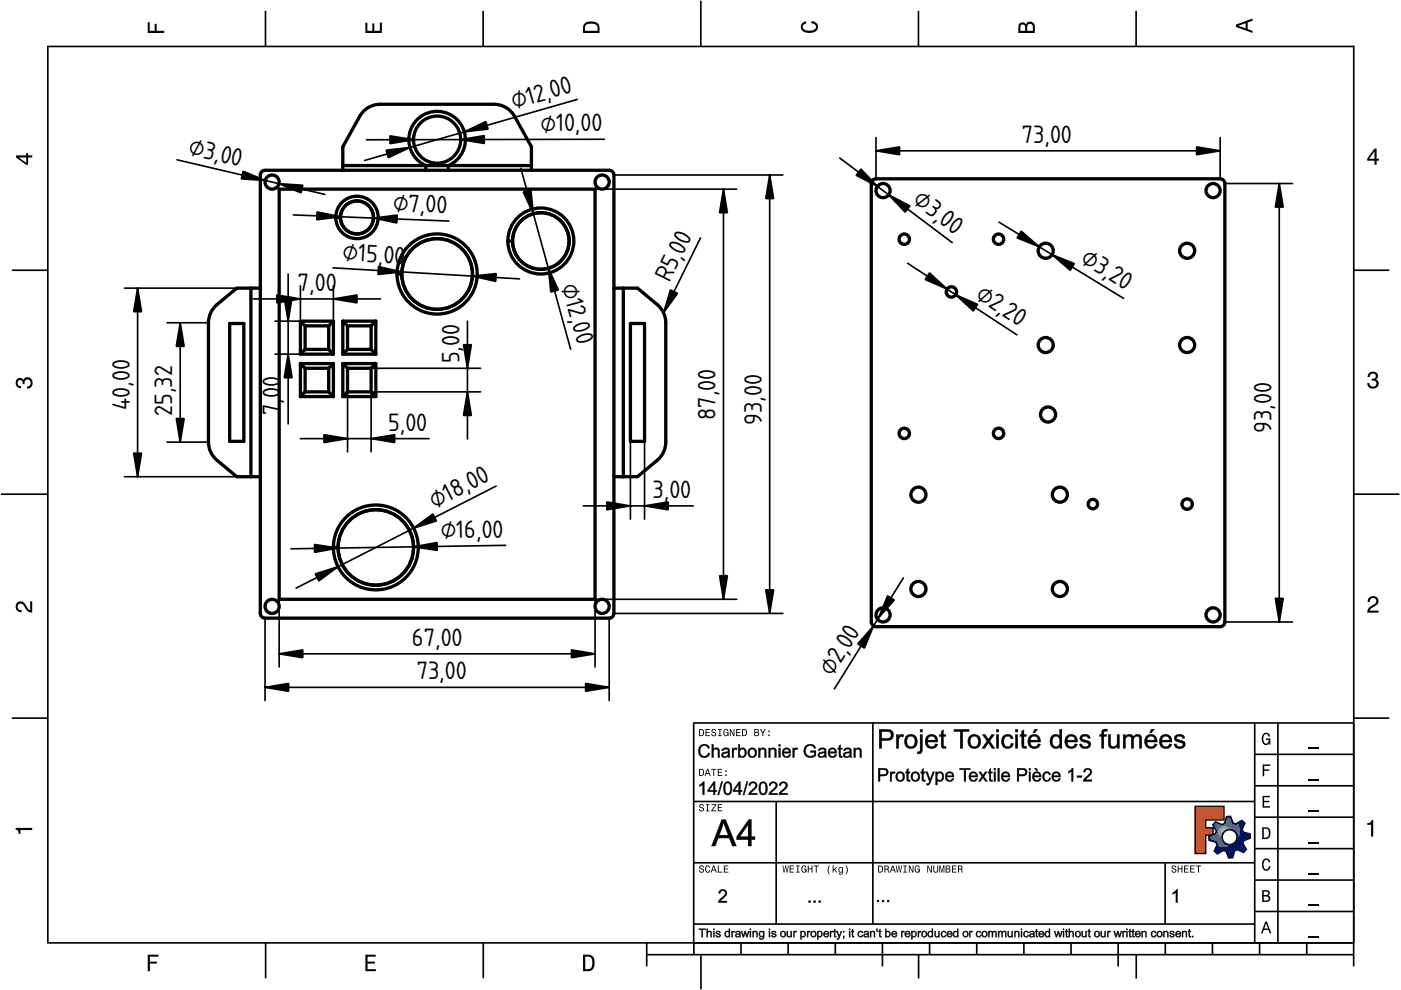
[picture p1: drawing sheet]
<svg xmlns="http://www.w3.org/2000/svg" width="297mm" height="210mm" viewBox="0 0 297 210" stroke-linecap="round" stroke-linejoin="round" font-family="sans-serif">
<defs><g id="words">
<g font-size="5">
<text x="108.9" y="23.2" transform="rotate(-16 108.9 23.2)">⌀12,00</text>
<text x="114.6" y="27.9">⌀10,00</text>
<text x="39.7" y="32.7" transform="rotate(13 39.7 32.7)">⌀3,00</text>
<text x="216.6" y="30.3">73,00</text>
<text x="83.3" y="44.7" transform="rotate(2 83.3 44.7)">⌀7,00</text>
<text x="193.3" y="42.9" transform="rotate(37 193.3 42.9)">⌀3,0</text>
<text x="72.5" y="55.2" transform="rotate(3 72.5 55.2)">⌀15,00</text>
<text x="228.9" y="55.6" transform="rotate(31 228.9 55.6)">⌀3,20</text>
<text x="63.2" y="61.7">7,00</text>
<text x="119" y="60.5" transform="rotate(75 119 60.5)">⌀12,00</text>
<text x="141.9" y="60" transform="rotate(-64 141.9 60)">R5,0</text>
<text x="206.6" y="63.1" transform="rotate(33 206.6 63.1)">⌀2,20</text>
<text x="97.4" y="77" transform="rotate(-90 97.4 77)">5,00</text>
<text x="27.5" y="86.9" transform="rotate(-90 27.5 86.9)">40,00</text>
<text x="36.5" y="88.2" transform="rotate(-90 36.5 88.2)">25,32</text>
<text x="59.4" y="88" transform="rotate(-90 59.4 88)">7,00</text>
<text x="151.7" y="89" transform="rotate(-90 151.7 89)">87,00</text>
<text x="82.3" y="91.3">5,00</text>
<text x="161.5" y="90.1" transform="rotate(-90 161.5 90.1)">93,00</text>
<text x="269.6" y="91.7" transform="rotate(-90 269.6 91.7)">93,00</text>
<text x="92.1" y="107.9" transform="rotate(-27 92.1 107.9)">⌀18,00</text>
<text x="138.3" y="105.6">3,00</text>
<text x="93.4" y="114.2" transform="rotate(-1 93.4 114.2)">⌀16,00</text>
<text x="87.3" y="137">67,00</text>
<text x="176.5" y="143.6" transform="rotate(-58 176.5 143.6)">⌀2,0</text>
<text x="88.3" y="144.1">73,00</text>
</g>
</g></defs>
<g fill="none" stroke="#000" stroke-width=".35">
<path d="M10.1 9.7v190.1M10.1 9.9h277M56.3 2.3v7.5M102.4 2.3v7.5M148.6 .1v9.8M194.7 2.3v7.5M240.9 2.3v7.5M287 9.7v195.2M2.5 57.3h7.5M287.1 57.3h7.4M.2 104.8h10M287 104.8h9.7"/>
<path d="M2.5 152.3h7.5M147 153.3h140.1M147.1 153.3v49.1M185.1 153.2v42.8M266 159.9h21M266 153.3v46.7M270.9 153.3v46.7M287.1 152.3h7.4M147 169.9h119M164.6 169.9v26M266 179.9h21M266 173.3h21"/>
<path d="M266 166.6h21M10 199.9h277.1M56.3 199.9v7.5M102.5 199.9v7.5M137.1 199.9v5M147 195.9h119M147 182.9h119M157.1 199.9v2.5M167.1 199.9v2.5M177.1 199.9v2.5M187.1 199.9v5M197.1 199.9v2.5"/>
<path d="M207.1 199.9v2.5M217.1 199.9v2.5M227.1 199.9v2.5M237.1 199.9v5M247 182.9v13M247.1 199.9v2.5M257.1 199.9v2.5M266 193.3h21M266 186.6h21M267.1 199.9v2.5M277.1 199.9v2.5M137.1 202.4h150"/>
<path d="M148.6 202.6v7.2M194.8 202.4v5.1M240.9 202.4v5.1"/>
</g>
<g fill="#000">
<path d="M31.3 4.7h.4v1.8h1.1v-1.4h.4v1.4h1.6v.5h-3.5z" fill-rule="evenodd"/>
<path d="M77.5 4.8h.4v1.7h1v-1.5h.5v1.5h1.1v-1.7h.5v2.2h-3.5z" fill-rule="evenodd"/>
<path d="M124.1 4.9a2.19 2.19 0 0 0-.5 2.1h3.5v-1.2a1.42 1.42 0 0 0-1.7-1.3zM124.3 5.2a2.14 2.14 0 0 1 2.3 .3l.1 1h-2.7l.1-1z" fill-rule="evenodd"/>
<path d="M170.1 4.9l.8-.4v.5a.7 .7 0 0 0-.7 .5 .7 .7 0 0 0 .3 .8 1.69 1.69 0 0 0 2.5-.6 .9 .9 0 0 0-.9-.8v-.5a1.24 1.24 0 0 1 1.3 1.1 1.24 1.24 0 0 1-1 1.4 2.22 2.22 0 0 1-2.5-.7l-.1-.5z" fill-rule="evenodd"/>
<path d="M216.1 5l-.2 .8v1.2h3.5v-1.3a.98 .98 0 0 0-.7-1.1 .98 .98 0 0 0-1.2 .6 .84 .84 0 0 0-1.4-.2zM216.4 5.3a.54 .54 0 0 1 .7-.1 .54 .54 0 0 1 .3 .6v.7h-1.1zM217.9 5.2a.62 .62 0 0 1 .7-.1 .62 .62 0 0 1 .4 .6v.8h-1.2z" fill-rule="evenodd"/>
<path d="M262.1 5.2v.5l3.5 1.3v-.5l-1.1-.3v-1.4l1.1-.4v-.5zM262.6 5.5l1.5-.6v1.1z" fill-rule="evenodd"/>
<path d="M3.4 32.9v.5l2.1 1.5h.5v-1.5h.8v-.5h-.8v-.5h-.4v.5zM4 33.4h1.6v1.1z" fill-rule="evenodd"/>
<path d="M291.4 31.5l-1.5 2.1v.5h1.5v.8h.5v-.8h.5v-.4h-.5v-2.2zM291.4 32.1v1.6h-1.1z" fill-rule="evenodd"/>
<path d="M3.6 80.4a.86 .86 0 0 1 1.4 .1 1.06 1.06 0 0 1 1.2-.5 1.06 1.06 0 0 1 .7 1.2 1.1 1.1 0 0 1-1.2 1.2v-.4a.71 .71 0 0 0 .8-1 .71 .71 0 0 0-1.3-.1v.6h-.4a.61 .61 0 0 0-.3-.8 .61 .61 0 0 0-.8 .2 .61 .61 0 0 0 .2 .8l.6 .2v.4a1.15 1.15 0 0 1-1.2-.6 1.15 1.15 0 0 1 .3-1.3z" fill-rule="evenodd"/>
<path d="M290.3 79.1a1.08 1.08 0 0 1 1.3-.2 1.08 1.08 0 0 1 .5 1.3l-.4 .2a1.06 1.06 0 0 1 .6 1.3 1.06 1.06 0 0 1-1.2 .7 1.1 1.1 0 0 1-1.2-1.2h.4a.71 .71 0 0 0 1 .8 .71 .71 0 0 0 .1-1.3h-.6v-.4a.61 .61 0 0 0 .8-.3 .61 .61 0 0 0-.2-.8 .61 .61 0 0 0-.8 .2l-.2 .5h-.4z" fill-rule="evenodd"/>
<path d="M3.6 127.8a1.22 1.22 0 0 1 2 .7l.4 .6 .4 .3v-1.9h.4v2.4a1.8 1.8 0 0 1-1.7-1.4 .71 .71 0 0 0-.9-.5 .71 .71 0 0 0-.5 .8 .71 .71 0 0 0 .9 .6v.4a1.18 1.18 0 0 1-1.2-.6 1.18 1.18 0 0 1 .2-1.4z" fill-rule="evenodd"/>
<path d="M290.3 126.7a1.18 1.18 0 0 1 1.9 .3 1.18 1.18 0 0 1-1 1.7l-.5 .3-.3 .5h1.9v.4h-2.4a1.8 1.8 0 0 1 1.4-1.7 .71 .71 0 0 0 .5-.9 .71 .71 0 0 0-.9-.5 .71 .71 0 0 0-.5 .8h-.4z" fill-rule="evenodd"/>
<path d="M148.2 154.6v1.5h.5a.77 .77 0 0 0 .6-.8 .77 .77 0 0 0-.6-.7zM148.4 154.8a.58 .58 0 0 1 .7 .5 .58 .58 0 0 1-.7 .6zM149.6 154.6v1.5h.9v-.2h-.7v-.5h.6v-.2h-.6v-.4h.7v-.2zM151 154.7a.53 .53 0 0 0 0 .6 .53 .53 0 0 0 .6 .2 .32 .32 0 0 1-.3 .5 .32 .32 0 0 1-.3-.4h-.2a.5 .5 0 0 0 .7 .5 .5 .5 0 0 0 .1-.8l-.4-.1a.28 .28 0 0 1-.1-.4 .28 .28 0 0 1 .4-.1 .28 .28 0 0 1 .1 .3h.2a.51 .51 0 0 0-.3-.4 .51 .51 0 0 0-.5 .1zM152.3 154.6v.2h.2v1.1h-.2v.2h.7v-.2h-.3v-1.1h.3v-.2zM153.5 154.7a.81 .81 0 0 0 .5 1.4l.3-.2 .2 .2v-.8h-.6v.1h.4l-.2 .5a.6 .6 0 0 1-.5-.6 .6 .6 0 0 1 .4-.6l.2 .3h.2l-.1-.3a.53 .53 0 0 0-.8 0zM154.7 154.6v1.5h.2v-1.3l.6 1.3h.2v-1.5h-.2v1.2l-.5-1.2zM156.1 154.6v1.5h.9v-.2h-.7v-.5h.6v-.2h-.6v-.4h.7v-.2zM157.3 154.6v1.5h.5a.77 .77 0 0 0 .6-.8 .77 .77 0 0 0-.6-.7zM157.5 154.8a.58 .58 0 0 1 .7 .5 .58 .58 0 0 1-.7 .6zM159.9 154.6v1.5h.6a.42 .42 0 0 0 .5-.3 .42 .42 0 0 0-.3-.5l.2-.2-.1-.4zM160.1 154.8h.3a.23 .23 0 0 1 .3 .2 .23 .23 0 0 1-.3 .2h-.3zM160.1 155.4h.4a.26 .26 0 0 1 .3 .2 .26 .26 0 0 1-.3 .3h-.4zM161.1 154.6l.5 .9v.6h.2v-.6l.5-.9h-.2l-.4 .7-.3-.7zM162.9 155.8v.3h.3v-.3zM162.9 154.9v.3h.3v-.3z" fill-rule="evenodd"/>
<path d="M267.8 155.7a.85 .85 0 0 1 .9-.3 .85 .85 0 0 1 .6 .8h-.3l-.1-.3a.49 .49 0 0 0-.4-.3 .49 .49 0 0 0-.5 .3 1.2 1.2 0 0 0 .4 1.8 .66 .66 0 0 0 .6-.8h-.6v-.3h.9v1.3h-.1l-.1-.3-.3 .3a.85 .85 0 0 1-1.2-.7v-1.1z" fill-rule="evenodd"/>
<path d="M3.3 175.5h3.5v.5h-2.5v.8h-.3a.77 .77 0 0 0-.7-.9z" fill-rule="evenodd"/>
<path d="M148.4 170.6a.53 .53 0 0 0 0 .6 .53 .53 0 0 0 .6 .2 .32 .32 0 0 1-.3 .5 .32 .32 0 0 1-.3-.4h-.2a.5 .5 0 0 0 .7 .6 .5 .5 0 0 0 .1-.9l-.4-.1a.28 .28 0 0 1-.1-.4 .28 .28 0 0 1 .4-.1 .28 .28 0 0 1 .1 .4h.2a.51 .51 0 0 0-.3-.5 .51 .51 0 0 0-.5 .1zM149.7 170.5v.2h.2v1.1h-.2v.2h.7v-.2h-.3v-1.1h.3v-.2zM150.8 170.5v.2h.8l-.8 1.3h1.1v-.2h-.9l.9-1.3zM152.2 170.5v1.5h.9v-.2h-.7v-.5h.6v-.2h-.6v-.4h.7v-.2z" fill-rule="evenodd"/>
<path d="M148.2 163v1.5h.5a.77 .77 0 0 0 .6-.7 .77 .77 0 0 0-.6-.8zM148.4 163.2a.57 .57 0 0 1 .7 .6 .57 .57 0 0 1-.7 .5zM149.9 163l-.5 1.5h.2l.1-.4h.6l.2 .4h.2l-.6-1.5zM150 163.2l.3 .7h-.5zM150.8 163v.2h.4v1.3h.2v-1.3h.5v-.2zM152.2 163v1.5h.9v-.2h-.7v-.5h.6v-.2h-.6v-.4h.7v-.2zM153.8 164.2v.3h.3v-.3zM153.8 163.4v.3h.3v-.3z" fill-rule="evenodd"/>
<path d="M253.4 171h6.1v2.8h-3.9v1.7h1.6v1.5h-1.6v4h-2.2z" fill-rule="evenodd"/>
<path d="M257.7 174.3l-.5 .6 .7 1.3-.2 .6-1.4 .5v.9l1.5 .4 .3 .5-.7 1.4 .7 .5 1.3-.7 .6 .2 .5 1.4 .9-.1 .3-1.4 .6-.3 1.4 .6 .5-.6-.7-1.3 .2-.6 1.4-.5-.1-.9-1.4-.4-.3-.5 .6-1.4-.6-.6-1.3 .8-.6-.2-.5-1.4h-.9l-.4 1.5-.5 .2zM259.1 177.5a1.6 1.6 0 0 1 3.2 0 1.6 1.6 0 0 1-3.2 0z" fill-rule="evenodd"/>
<path d="M267.7 168.7h1.5v.3h-1.2v.8h1.1v.3h-1.1v.8h1.3v.3h-1.6z" fill-rule="evenodd"/>
<path d="M267.7 162.1h1.6v.3h-1.3v.7h1.1v.3h-1.1v1.2h-.3z" fill-rule="evenodd"/>
<path d="M267.6 175.4v2.5h.8a1.37 1.37 0 0 0 .7-2.2 1.56 1.56 0 0 0-1.5-.3zM267.9 175.7a.98 .98 0 0 1 1.2 .7 .98 .98 0 0 1-.7 1.2h-.5z" fill-rule="evenodd"/>
<path d="M289.9 174.5a.77 .77 0 0 0 .9-.6h.4v3.5h-.5v-2.5h-.8z" fill-rule="evenodd"/>
<path d="M148.4 183.6a.53 .53 0 0 0 0 .6 .53 .53 0 0 0 .6 .2 .32 .32 0 0 1-.3 .5 .32 .32 0 0 1-.3-.4h-.2a.5 .5 0 0 0 .7 .6 .5 .5 0 0 0 .1-.9l-.4-.1a.28 .28 0 0 1-.1-.4 .28 .28 0 0 1 .4-.1 .28 .28 0 0 1 .1 .4h.2a.51 .51 0 0 0-.3-.5 .51 .51 0 0 0-.5 .1zM149.6 183.7l-.1 .2a.67 .67 0 0 0 .1 .9 .67 .67 0 0 0 .8 .1l.2-.4h-.2l-.2 .3a.6 .6 0 0 1-.5-.5 .6 .6 0 0 1 .4-.6l.3 .3h.2l-.2-.4a.5 .5 0 0 0-.8 .1zM151.2 183.5l-.5 1.5h.2l.1-.4h.6l.2 .4h.2l-.6-1.5zM151.3 183.7l.3 .7h-.5zM152.2 183.5v1.5h1v-.2h-.8v-1.3zM153.5 183.5v1.5h.9v-.2h-.7v-.5h.6v-.2h-.6v-.4h.7v-.2z" fill-rule="evenodd"/>
<path d="M165.9 183.5l.3 1.5h.1l.3-1.3 .2 1.3h.2l.2-1.5h-.1l-.2 1.3-.2-1.3h-.2l-.2 1.3-.2-1.3zM167.4 183.5v1.5h1v-.2h-.8v-.5h.7v-.2h-.7v-.4h.7v-.2zM168.8 183.5v.2h.3v1.1h-.3v.2h.7v-.2h-.2v-1.1h.2v-.2zM170.1 183.7a.82 .82 0 0 0 .5 1.3l.3-.2 .1 .2v-.8h-.5v.2h.3l-.2 .4a.6 .6 0 0 1-.5-.5 .6 .6 0 0 1 .5-.6l.2 .3h.2l-.2-.4a.53 .53 0 0 0-.7 .1zM171.3 183.5v1.5h.2v-.7h.6v.7h.2v-1.5h-.2v.6h-.6v-.6zM172.5 183.5v.2h.5v1.3h.2v-1.3h.4v-.2zM175.8 183.5a1.35 1.35 0 0 0 .2 1.9 1.84 1.84 0 0 1 0-1.9zM176.5 183.5v1.5h.2v-.4l.2-.2 .4 .6h.2l-.4-.7 .4-.5h-.2l-.6 .6v-.9zM177.9 184a.59 .59 0 0 0-.2 .7 .59 .59 0 0 0 .7 .3l.1-.2a.31 .31 0 0 1-.1 .5 .31 .31 0 0 1-.4-.2h-.2a.47 .47 0 0 0 .5 .4 .47 .47 0 0 0 .4-.5v-1.2h-.2v.2l-.3-.2zM178 184.1l.1-.1a.42 .42 0 0 1 .4 .4 .42 .42 0 0 1-.4 .5l-.1-.3zM179.3 183.5a1.85 1.85 0 0 1 0 1.9 1.22 1.22 0 0 0 0-1.9z" fill-rule="evenodd"/>
<path d="M186.2 183.5v1.5h.5a.77 .77 0 0 0 .6-.7 .77 .77 0 0 0-.6-.8zM186.4 183.7a.58 .58 0 0 1 .6 .6 .58 .58 0 0 1-.6 .5zM187.5 183.5v1.5h.2v-.6a.45 .45 0 0 1 .5 .1 .45 .45 0 0 1 .1 .5h.2l-.2-.7a.42 .42 0 0 0 .1-.5 .42 .42 0 0 0-.4-.3zM187.7 183.7h.2a.26 .26 0 0 1 .4 .3 .26 .26 0 0 1-.4 .2h-.2zM189.2 183.5l-.6 1.5h.2l.2-.4h.6l.1 .4h.2l-.5-1.5zM189.3 183.7l.2 .7h-.4zM189.9 183.5l.3 1.5h.2l.2-1.3 .2 1.3h.2l.3-1.5h-.2l-.2 1.3-.2-1.3h-.2l-.2 1.3-.2-1.3zM191.5 183.5v.2h.3v1.1h-.3v.2h.8v-.2h-.3v-1.1h.3v-.2zM192.7 183.5v1.5h.2v-1.2l.5 1.2h.3v-1.5h-.2v1.2l-.6-1.2zM194.1 183.7a.81 .81 0 0 0 .5 1.3l.3-.2 .1 .2v-.8h-.5v.2h.3l-.2 .4a.6 .6 0 0 1-.5-.5 .6 .6 0 0 1 .5-.6l.2 .3h.2l-.2-.4a.53 .53 0 0 0-.7 .1zM196.6 183.5v1.5h.2v-1.2l.6 1.2h.2v-1.5h-.2v1.2l-.6-1.2zM197.9 183.5v.9a.52 .52 0 0 0 .5 .6 .52 .52 0 0 0 .5-.6v-.9h-.2v.9a.33 .33 0 0 1-.3 .5 .33 .33 0 0 1-.3-.5v-.9zM199.2 183.5v1.5h.1v-1.4l.3 1.4h.2l.3-1.4v1.4h.1v-1.5h-.2l-.3 1.3-.3-1.3zM200.5 183.5v1.5h.6a.42 .42 0 0 0 .4-.3 .42 .42 0 0 0-.2-.5l.2-.2-.1-.4zM200.7 183.7h.3a.23 .23 0 0 1 .3 .2 .23 .23 0 0 1-.3 .2h-.3zM200.7 184.3h.3a.26 .26 0 0 1 .3 .3 .26 .26 0 0 1-.3 .2h-.3zM201.8 183.5v1.5h1v-.2h-.8v-.5h.7v-.2h-.7v-.4h.8v-.2zM203.1 183.5v1.5h.2v-.6a.45 .45 0 0 1 .5 .1 .45 .45 0 0 1 .1 .5h.2l-.2-.7a.42 .42 0 0 0 .1-.5 .42 .42 0 0 0-.4-.3zM203.3 183.7h.3a.26 .26 0 0 1 .3 .3 .26 .26 0 0 1-.4 .2h-.2z" fill-rule="evenodd"/>
<path d="M248.5 183.6a.53 .53 0 0 0 0 .6 .53 .53 0 0 0 .6 .2 .32 .32 0 0 1-.2 .5 .32 .32 0 0 1-.3-.4h-.2a.5 .5 0 0 0 .6 .6 .5 .5 0 0 0 .2-.9l-.4-.1a.28 .28 0 0 1-.1-.4 .28 .28 0 0 1 .3-.1 .28 .28 0 0 1 .2 .4h.2a.51 .51 0 0 0-.3-.5 .51 .51 0 0 0-.6 .1zM249.7 183.5v1.5h.2v-.7h.6v.7h.2v-1.5h-.2v.6h-.6v-.6zM251 183.5v1.5h1v-.2h-.8v-.5h.7v-.2h-.7v-.4h.8v-.2zM252.3 183.5v1.5h1v-.2h-.8v-.5h.7v-.2h-.7v-.4h.8v-.2zM253.5 183.5v.2h.5v1.3h.2v-1.3h.5v-.2z" fill-rule="evenodd"/>
<path d="M268.3 195.4l-1 2.5h.4l.2-.7h1l.3 .7h.3l-.9-2.5zM268.4 195.8l.4 1.1h-.7z" fill-rule="evenodd"/>
<path d="M267.6 188.7v2.5h1a.7 .7 0 0 0 .7-.5 .7 .7 0 0 0-.4-.8 .61 .61 0 0 0 .3-.8 .61 .61 0 0 0-.7-.4zM267.9 189h.6a.38 .38 0 0 1 .4 .4 .38 .38 0 0 1-.5 .4h-.5zM267.9 190.1h.6a.44 .44 0 0 1 .5 .4 .44 .44 0 0 1-.5 .4h-.6z" fill-rule="evenodd"/>
<path d="M267.8 182.3a.85 .85 0 0 1 .9-.3 .85 .85 0 0 1 .6 .8h-.3l-.1-.2a.47 .47 0 0 0-.4-.3 .47 .47 0 0 0-.4 .3 1.21 1.21 0 0 0 .4 1.7 .64 .64 0 0 0 .5-.7h.4a.89 .89 0 0 1-.8 1 .89 .89 0 0 1-1-.7v-1.1z" fill-rule="evenodd"/>
<path d="M31.3 202.4h2.3v.4h-1.8v1.1h1.5v.4h-1.5v1.6h-.5z" fill-rule="evenodd"/>
<path d="M77.5 202.4h2.1v.4h-1.7v1.1h1.6v.4h-1.6v1.2h1.8v.4h-2.2z" fill-rule="evenodd"/>
<path d="M123.6 202.4v3.5h1.2a1.42 1.42 0 0 0 1.3-1.7 1.38 1.38 0 0 0-1.3-1.8zM124.1 202.8l1 .1a1.89 1.89 0 0 1 0 2.5l-1 .1z" fill-rule="evenodd"/>
</g>
<path d="M277.3 158.6h2.2M277.3 178.6h2.2M277.3 172h2.2M277.3 165.3h2.2M277.3 198.6h2.2M277.3 192h2.2M277.3 185.3h2.2" fill="none" stroke="#000" stroke-width=".25"/>
<g fill="#000">
<path d="M152.6 188.8a.91 .91 0 0 1 1.4 .2 .91 .91 0 0 1-.5 1.3l-.7 .7h1.3v.4h-1.8a3.2 3.2 0 0 1 1.3-1.6 .53 .53 0 0 0-.2-.9 .53 .53 0 0 0-.7 .5h-.3zM248.6 189.3l.8-.7h.3v2.8h-.4v-2.2l-.7 .4z"/>
<path d="M148.5 158.1a1.21 1.21 0 0 1 2 .5l-.4 .1a.91 .91 0 0 0-1.2-.5 .91 .91 0 0 0-.5 1.2 .86 .86 0 0 0 .8 .9 .86 .86 0 0 0 .9-.7l.4 .1a1.28 1.28 0 0 1-1.6 .9 1.28 1.28 0 0 1-.8-1.7zM150.9 157.8h.4v1a.71 .71 0 0 1 .8-.2 .71 .71 0 0 1 .5 .7v1.3h-.4v-1.3a.49 .49 0 0 0-.6-.4 .49 .49 0 0 0-.3 .6v1.1h-.4zM153.2 158.8a.87 .87 0 0 1 .9-.3 .87 .87 0 0 1 .6 .8l.1 1.3h-.4v-.2a.74 .74 0 0 1-.9 .3 .74 .74 0 0 1-.5-.9l.4-.3 1-.2a.51 .51 0 0 0-.5-.5 .51 .51 0 0 0-.6 .4h-.3zM153.4 159.8a.36 .36 0 0 0 0 .5 .36 .36 0 0 0 .5 .1l.4-.3 .1-.5zM155.2 158.6h.3v.3l.2-.3h.4l.2 .1-.1 .3a.45 .45 0 0 0-.5 0 .45 .45 0 0 0-.1 .6v1h-.4zM156.5 157.8h.4v1a.88 .88 0 0 1 1.1 0 .88 .88 0 0 1 .2 1.1 .79 .79 0 0 1-.5 .7 .79 .79 0 0 1-.9-.2v.2h-.3zM157 159a.73 .73 0 0 0-.2 .9 .73 .73 0 0 0 .8 .4 .74 .74 0 0 0 .4-.9 .74 .74 0 0 0-.9-.5zM158.9 158.8a1.01 1.01 0 0 1 1.4 .2 1.01 1.01 0 0 1-.2 1.4 1.01 1.01 0 0 1-1.4-.2l-.1-.9zM159.1 159a.74 .74 0 0 0-.2 .9 .74 .74 0 0 0 .9 .4 .73 .73 0 0 0 .3-1 .73 .73 0 0 0-1-.3zM160.8 158.6h.3v.3a.72 .72 0 0 1 .9-.3 .72 .72 0 0 1 .5 .8v1.2h-.4v-1.2a.5 .5 0 0 0-.5-.6 .5 .5 0 0 0-.4 .7v1.1h-.4zM163 158.6h.3v.3a.72 .72 0 0 1 .8-.3 .72 .72 0 0 1 .5 .8v1.2h-.3v-1.2a.5 .5 0 0 0-.6-.6 .5 .5 0 0 0-.4 .7v1.1h-.3zM165.1 157.8h.4v.4h-.4zM165.1 158.6h.4v2h-.4zM166.1 158.8a.94 .94 0 0 1 1.1-.1 .94 .94 0 0 1 .5 1h-1.5a.59 .59 0 0 0 .4 .6 .59 .59 0 0 0 .7-.3h.4a1 1 0 0 1-1.5 .5 1 1 0 0 1-.3-1.5zM166.4 159l-.2 .4h1.1a.56 .56 0 0 0-.3-.5 .56 .56 0 0 0-.6 .1zM168.1 158.6h.3v.3l.2-.3h.4l.2 .1-.2 .3a.45 .45 0 0 0-.5 0 .45 .45 0 0 0-.1 .6v1h-.3zM170.9 158.1a1.27 1.27 0 0 1 2 .5l-.3 .1a1 1 0 0 0-1.4-.5 1 1 0 0 0-.3 1.4 1.1 1.1 0 0 0 1.7 .4v-.5h-.8v-.3h1.2v1a1.5 1.5 0 0 1-2.2 .1 1.5 1.5 0 0 1 .1-2.2zM173.6 158.8a.87 .87 0 0 1 .9-.3 .87 .87 0 0 1 .6 .8l.2 1.3h-.4l-.1-.2a.74 .74 0 0 1-.9 .3 .74 .74 0 0 1-.4-.9l.4-.3 .9-.2a.51 .51 0 0 0-.4-.5 .51 .51 0 0 0-.6 .4h-.3zM173.9 159.8a.36 .36 0 0 0 0 .5 .36 .36 0 0 0 .5 .1l.3-.3 .1-.5zM175.8 158.8a.94 .94 0 0 1 1.1-.1 .94 .94 0 0 1 .5 1h-1.5a.59 .59 0 0 0 .4 .6 .59 .59 0 0 0 .7-.3h.4a1 1 0 0 1-1.4 .5 1 1 0 0 1-.3-1.5zM176.1 159l-.2 .4h1.1a.56 .56 0 0 0-.3-.5 .56 .56 0 0 0-.6 .1zM177.9 158.1l.3-.2v.7h.4v.3h-.4v1.1l.1 .3h.3v.3a.5 .5 0 0 1-.6 0 .5 .5 0 0 1-.1-.6v-1.1h-.3v-.3h.3zM179 158.8a.87 .87 0 0 1 .9-.3 .87 .87 0 0 1 .6 .8l.1 1.3h-.3l-.1-.2a.74 .74 0 0 1-.9 .3 .74 .74 0 0 1-.5-.9l.5-.3 .9-.2a.51 .51 0 0 0-.5-.5 .51 .51 0 0 0-.5 .4h-.4zM179.2 159.8a.36 .36 0 0 0 0 .5 .36 .36 0 0 0 .5 .1l.4-.3 .1-.5zM181 158.6h.3v.3a.72 .72 0 0 1 .9-.3 .72 .72 0 0 1 .5 .8v1.2h-.4v-1.2a.5 .5 0 0 0-.5-.6 .5 .5 0 0 0-.4 .7v1.1h-.4z"/>
<path d="M148.5 158a1.18 1.18 0 0 1 2 .6l-.4 .1a.88 .88 0 0 0-1.2-.5 .88 .88 0 0 0-.4 1.2 .82 .82 0 0 0 .7 .9 .82 .82 0 0 0 .9-.7l.4 .1a1.3 1.3 0 0 1-1.6 .9 1.3 1.3 0 0 1-.9-1.7zM148.5 158.1a1.38 1.38 0 0 0-.2 1.8 1.38 1.38 0 0 0 1.8 .5l.4-.7-.4-.1a.9 .9 0 0 1-1.1 .7 .9 .9 0 0 1-.6-1.1 .91 .91 0 0 1 .6-1.1 .91 .91 0 0 1 1.1 .6l.4-.1a1.2 1.2 0 0 0-2-.5zM150.9 157.8h.4v1a.73 .73 0 0 1 .8-.3 .73 .73 0 0 1 .5 .8v1.3h-.4v-1.3a.45 .45 0 0 0-.6-.4 .45 .45 0 0 0-.3 .6v1.1h-.4zM150.9 157.8v2.8h.4l-.1-1.1a.53 .53 0 0 1 .4-.7 .53 .53 0 0 1 .7 .5l-.1 1.3h.4l-.1-1.3a.69 .69 0 0 0-.5-.7 .69 .69 0 0 0-.8 .3l.1-1.1zM153.1 158.8a.88 .88 0 0 1 1-.3 .88 .88 0 0 1 .6 .8l.2 1.3h-.5v-.2a.73 .73 0 0 1-1.1 .3 .73 .73 0 0 1-.1-1.1l1.1-.3a.49 .49 0 0 0-.4-.4 .49 .49 0 0 0-.6 .4l-.3-.1zM153.2 158.8l-.2 .4h.3a.52 .52 0 0 1 .4-.4 .52 .52 0 0 1 .6 .1l.1 .5-1 .1a.6 .6 0 0 0-.2 1 .99 .99 0 0 0 1.2-.2v.3h.4l-.1-.4v-1.2a.97 .97 0 0 0-1.5-.2zM153.4 159.9a.43 .43 0 0 0 .4 .5 .43 .43 0 0 0 .5-.4l.1-.4zM153.4 159.8l1-.3a.62 .62 0 0 1-.3 .8 .62 .62 0 0 1-.8-.2zM155.2 158.6h.4l-.1 .3a.47 .47 0 0 1 .4-.4 .47 .47 0 0 1 .4 .2l-.1 .3h-.4l-.2 .2v1.4h-.4zM155.2 158.6v2h.4l-.1-1a.46 .46 0 0 1 .1-.6 .46 .46 0 0 1 .6 0l.1-.3a.61 .61 0 0 0-.8 .2v-.3zM156.5 157.8h.4v1a.78 .78 0 0 1 .8-.3 .78 .78 0 0 1 .6 .6 .96 .96 0 0 1-.2 1.3 .96 .96 0 0 1-1.3 0l.1 .2h-.4zM156.5 157.8v2.8h.3v-.4a.83 .83 0 0 0 1.1 .3 .83 .83 0 0 0 .3-1.1 .76 .76 0 0 0-.5-.8 .76 .76 0 0 0-.9 .3l.1-1.1zM157 159a.71 .71 0 0 0-.1 .9 .71 .71 0 0 0 .7 .4 .74 .74 0 0 0 .3-.8 .74 .74 0 0 0-.7-.6zM157 159a.65 .65 0 0 1 .8 0 .65 .65 0 0 1 .1 .8 .53 .53 0 0 1-.3 .6 .53 .53 0 0 1-.7-.3l-.1-.5zM158.8 158.7a1.05 1.05 0 0 1 1.5 .2 1.05 1.05 0 0 1-.2 1.5 1.05 1.05 0 0 1-1.5-.2l-.1-1zM158.9 158.8a1.03 1.03 0 0 0-.2 1.3 1.03 1.03 0 0 0 1.3 .4 1.02 1.02 0 0 0 .3-1.4 1.02 1.02 0 0 0-1.4-.3zM159.1 159a.7 .7 0 0 0-.1 .9 .7 .7 0 0 0 .8 .3 .69 .69 0 0 0 .3-.9 .69 .69 0 0 0-1-.3zM159 159a.77 .77 0 0 1 1.2 .4 .77 .77 0 0 1-.7 1 .84 .84 0 0 1-.5-1.4zM160.8 158.6h.4l-.1 .3a.73 .73 0 0 1 .9-.4 .73 .73 0 0 1 .5 .9v1.2h-.4v-1.2a.46 .46 0 0 0-.5-.5 .46 .46 0 0 0-.4 .6v1.1h-.4zM160.8 158.6v2h.4l-.1-1.1a.53 .53 0 0 1 .5-.7 .53 .53 0 0 1 .6 .6l-.1 1.2h.4l-.1-1.6a.73 .73 0 0 0-.6-.4 .73 .73 0 0 0-.7 .4v-.4zM162.9 158.6h.4v.3a.73 .73 0 0 1 .9-.4 .73 .73 0 0 1 .4 .9v1.2h-.4v-1.2a.46 .46 0 0 0-.5-.5 .46 .46 0 0 0-.4 .6v1.1h-.4zM163 158.6v2h.3v-1.1a.53 .53 0 0 1 .4-.7 .53 .53 0 0 1 .6 .6v1.2h.3v-1.6a.73 .73 0 0 0-.7-.4 .73 .73 0 0 0-.7 .4l.1-.4zM165.1 157.8h.4v.5h-.4zM165.1 157.8v.4h.4v-.4zM165.1 158.6h.4v2h-.4zM165.1 158.6v2h.4v-2zM166.1 158.8a.96 .96 0 0 1 1.1-.2 .96 .96 0 0 1 .5 1.1h-1.5a.56 .56 0 0 0 .5 .6 .56 .56 0 0 0 .6-.4l.4 .1a.83 .83 0 0 1-1.2 .7 1.16 1.16 0 0 1-.4-1.9zM166.1 158.9a1 1 0 0 0-.1 1.4 1 1 0 0 0 1.5 0l.2-.3h-.4a.59 .59 0 0 1-.7 .4 .59 .59 0 0 1-.4-.8l1.5 .1a1.1 1.1 0 0 0-.9-1.1zM166.4 159l-.2 .4h1.1a.51 .51 0 0 0-.3-.5 .51 .51 0 0 0-.6 .1zM166.3 159l.5-.2 .3 .1 .3 .5h-1.3zM168 158.6h.4v.3a.47 .47 0 0 1 .3-.4 .47 .47 0 0 1 .5 .2l-.1 .3h-.4l-.2 .2v1.4h-.5zM168.1 158.6v2h.3v-1a.46 .46 0 0 1 .1-.6 .46 .46 0 0 1 .5 0l.2-.3a.61 .61 0 0 0-.9 .2l.1-.3zM170.9 158.1a1.24 1.24 0 0 1 2.1 .5l-.4 .1a.93 .93 0 0 0-.8-.6 .93 .93 0 0 0-.9 .5v.1a1.07 1.07 0 0 0 .3 1.4 1.07 1.07 0 0 0 1.4-.1v-.5l-.8 .1v-.5h1.2v1.1a1.54 1.54 0 0 1-2.2 .1 1.54 1.54 0 0 1 .1-2.2zM170.9 158.1a1.46 1.46 0 0 0-.1 2.1 1.46 1.46 0 0 0 2.2 0v-1h-1.2v.3h.9v.5a1.13 1.13 0 0 1-1.9-.6 1.13 1.13 0 0 1 1.6-1.2l.2 .5 .3-.1a1.2 1.2 0 0 0-2-.5zM173.6 158.8a.88 .88 0 0 1 1-.3 .88 .88 0 0 1 .6 .8l.1 1.3h-.4l-.1-.2a.73 .73 0 0 1-1 .3 .73 .73 0 0 1-.2-1.1l1.2-.3a.49 .49 0 0 0-.5-.4 .49 .49 0 0 0-.5 .4l-.4-.1zM173.6 158.8l-.1 .4h.3a.52 .52 0 0 1 .4-.4 .52 .52 0 0 1 .5 .1l.1 .5-.9 .1a.6 .6 0 0 0-.3 1 .99 .99 0 0 0 1.3-.2v.3h.4l-.2-.4v-1.2a.97 .97 0 0 0-1.5-.2zM173.9 159.9a.43 .43 0 0 0 .3 .5 .43 .43 0 0 0 .5-.4l.1-.4zM173.8 159.8l1-.3a.62 .62 0 0 1-.3 .8 .62 .62 0 0 1-.8-.2zM175.8 158.8a.96 .96 0 0 1 1.2-.2 .96 .96 0 0 1 .4 1.1h-1.5a.56 .56 0 0 0 .5 .6 .56 .56 0 0 0 .6-.4l.4 .1a.83 .83 0 0 1-1.2 .7 1.16 1.16 0 0 1-.4-1.9zM175.8 158.9a1 1 0 0 0 0 1.4 1 1 0 0 0 1.4 0l.2-.3h-.4a.59 .59 0 0 1-.7 .4 .59 .59 0 0 1-.4-.8l1.5 .1a1.1 1.1 0 0 0-.9-1.1zM176.1 159l-.2 .4h1.1a.51 .51 0 0 0-.3-.5 .51 .51 0 0 0-.6 .1zM176.1 159l.4-.2 .3 .1 .3 .5h-1.2zM177.8 158.1l.5-.3-.1 .8h.4v.3h-.4l.1 1.3 .3 .1v.3a.57 .57 0 0 1-.6 0 .57 .57 0 0 1-.2-.6l.1-1.1h-.3v-.3h.3zM177.9 158.1v.5h-.3v.3l.3-.1v1.2a.46 .46 0 0 0 .2 .5 .46 .46 0 0 0 .5 .1v-.3a.27 .27 0 0 1-.3 0 .27 .27 0 0 1-.1-.3v-1.2l.4 .1v-.3h-.4v-.7zM178.9 158.8a.88 .88 0 0 1 1-.3 .88 .88 0 0 1 .7 .8l.1 1.3h-.5v-.2a.73 .73 0 0 1-1.1 .3 .73 .73 0 0 1-.1-1.1l1.1-.3a.49 .49 0 0 0-.4-.4 .49 .49 0 0 0-.5 .4l-.4-.1zM179 158.8l-.2 .4h.4a.52 .52 0 0 1 .3-.4 .52 .52 0 0 1 .6 .1l.1 .5-.9 .1a.6 .6 0 0 0-.3 1 .99 .99 0 0 0 1.2-.2l.1 .3h.3l-.1-.4v-1.2a.97 .97 0 0 0-1.5-.2zM179.3 159.9h-.1a.43 .43 0 0 0 .4 .5 .43 .43 0 0 0 .5-.4l.1-.4zM179.2 159.8l1-.3a.62 .62 0 0 1-.3 .8 .62 .62 0 0 1-.8-.2zM181 158.6h.4l-.1 .3a.73 .73 0 0 1 .9-.4 .73 .73 0 0 1 .5 .9v1.2h-.4v-1.2a.46 .46 0 0 0-.5-.5 .46 .46 0 0 0-.4 .6v1.1h-.4zM181 158.6v2h.4l-.1-1.1a.53 .53 0 0 1 .5-.7 .53 .53 0 0 1 .6 .6l-.1 1.2h.4l-.1-1.6a.73 .73 0 0 0-.6-.4 .73 .73 0 0 0-.7 .4v-.4z"/>
<path d="M186.4 154.6l2.1 .1a1.19 1.19 0 0 1 1 1.2 1.19 1.19 0 0 1-1.1 1.1h-1.5l.1 1.7h-.6zM186.4 154.6v4.1h.5v-1.7h1.1a1.19 1.19 0 0 0 1.4-1.2 1.19 1.19 0 0 0-1.5-1.1zM186.9 155.1v1.4a2.44 2.44 0 0 0 1.8-.2 .73 .73 0 0 0-.2-1.1zM186.9 155.1h1.1a.79 .79 0 0 1 1 .7 .79 .79 0 0 1-1 .8h-1.1zM190 155.7h.5v.5a.68 .68 0 0 1 .5-.5 .68 .68 0 0 1 .7 .2l-.2 .5a.55 .55 0 0 0-.9 .2v2.1h-.6zM190 155.7v3h.5v-1.6a.66 .66 0 0 1 .2-.8 .66 .66 0 0 1 .8 0l.1-.4a.76 .76 0 0 0-1.2 .3l.1-.5zM192.2 156a1.52 1.52 0 0 1 2.3 1 1.52 1.52 0 0 1-1.9 1.7 1.73 1.73 0 0 1-.4-2.7zM192.2 156a1.52 1.52 0 0 0-.3 1.8 1.52 1.52 0 0 0 1.7 .8 1.48 1.48 0 0 0 .7-2.1 1.48 1.48 0 0 0-2.1-.5zM192.5 156.4a1.07 1.07 0 0 0-.2 1.2 1.07 1.07 0 0 0 1 .6 1.09 1.09 0 0 0 .7-1.2 1.09 1.09 0 0 0-1.1-.8zM192.5 156.3a.98 .98 0 0 1 1.3 0 .98 .98 0 0 1 .2 1.2 .9 .9 0 0 1-1.1 .8 .9 .9 0 0 1-.7-1.1zM195 154.6h.6v.7h-.6zM195.1 154.6v.6h.5v-.6zM195 155.7h.6v3.4l-.3 .6-.7 .2-.2-.1 .1-.5h.4l.1-.3zM195.1 155.7v3.3l-.2 .4h-.4v.3a.77 .77 0 0 0 .8-.1 .77 .77 0 0 0 .2-.8l.1-3.1zM196.5 156.1a1.38 1.38 0 0 1 1.7-.3 1.38 1.38 0 0 1 .6 1.6l-2.1-.1a.83 .83 0 0 0 .6 1 .83 .83 0 0 0 1-.6h.5a1.2 1.2 0 0 1-1.6 1 1.62 1.62 0 0 1-.7-2.6zM196.6 156.1a1.47 1.47 0 0 0-.2 2 1.47 1.47 0 0 0 1.9 .3l.5-.6-.5-.1a.85 .85 0 0 1-1 .6 .85 .85 0 0 1-.6-1h2.1a1.32 1.32 0 0 0-.7-1.4 1.32 1.32 0 0 0-1.5 .2zM197 156.3l-.3 .6h1.6a.76 .76 0 0 0-.5-.7 .76 .76 0 0 0-.8 .1zM196.9 156.3l.6-.3 .5 .2 .3 .3 .1 .5h-1.8zM199.5 155l.6-.3-.1 1h.6v.5l-.6-.1 .1 1.7a.31 .31 0 0 0 .1 .4 .31 .31 0 0 0 .4 0v.5a.79 .79 0 0 1-.8-.1 .79 .79 0 0 1-.3-.8v-1.7l-.4 .1v-.5h.4zM199.5 155l.1 .8-.4-.1v.4h.4v1.7a.68 .68 0 0 0 .2 .8 .68 .68 0 0 0 .8 0l-.1-.4a.35 .35 0 0 1-.4 0 .35 .35 0 0 1-.1-.4v-1.7h.5v-.4l-.5 .1v-1.1zM202.2 154.6h3.3v.6l-1.4-.1 .1 3.6h-.7l.1-3.6-1.4 .1zM202.3 154.6v.5h1.3v3.6h.5v-3.6h1.3v-.5zM205.6 156a1.52 1.52 0 0 1 2.4 1 1.52 1.52 0 0 1-2 1.7 1.73 1.73 0 0 1-.4-2.7zM205.7 156a1.52 1.52 0 0 0-.4 1.8 1.52 1.52 0 0 0 1.7 .8 1.48 1.48 0 0 0 .8-2.1 1.48 1.48 0 0 0-2.1-.5zM206 156.4a1.07 1.07 0 0 0-.3 1.2 1.07 1.07 0 0 0 1.1 .6 1.09 1.09 0 0 0 .6-1.2 1.09 1.09 0 0 0-1.1-.8zM205.9 156.3a.98 .98 0 0 1 1.3 0 .98 .98 0 0 1 .2 1.2 .9 .9 0 0 1-1 .8 .9 .9 0 0 1-.7-1.1zM208.2 155.7h.7l.6 1.1 .7-1.1h.7l-1.1 1.4 1.2 1.6h-.7l-.7-1.2-.8 1.2h-.7l1.2-1.6zM208.3 155.7l1 1.4-1.1 1.6h.6l.8-1.3 .7 1.3h.6l-1.1-1.6 1-1.4h-.5l-.8 1.1-.6-1.1zM211.2 154.6h.6v.7h-.6zM211.2 154.6v.6h.5v-.6zM211.2 155.7h.6v3h-.6zM211.2 155.7v3h.5v-3zM212.7 156a1.21 1.21 0 0 1 1.3-.4 1.21 1.21 0 0 1 .8 1l-.5 .1a.78 .78 0 0 0-1-.6 .78 .78 0 0 0-.4 1.1 .77 .77 0 0 0 .5 1.1 .77 .77 0 0 0 .9-.8l.6 .1a1.31 1.31 0 0 1-1.5 1.2 1.31 1.31 0 0 1-1.1-1.6l.2-.8zM212.8 156a1.48 1.48 0 0 0-.3 1.9 1.48 1.48 0 0 0 1.7 .7l.4-.4 .3-.5-.5-.1a.78 .78 0 0 1-.8 .8 .78 .78 0 0 1-.8-.8 1 1 0 0 1 .1-1.2 1 1 0 0 1 1.1-.3l.3 .6 .5-.1a1.22 1.22 0 0 0-2-.6zM215.2 154.6h.6v.7h-.6zM215.3 154.6v.6h.5v-.6zM215.2 155.7h.6v3h-.6zM215.3 155.7v3h.5v-3zM216.6 155l.5-.3v1h.5v.5l-.5-.1v1.7a.31 .31 0 0 0 .2 .4 .31 .31 0 0 0 .3 0l.1 .5a.79 .79 0 0 1-.8-.1 .79 .79 0 0 1-.3-.8v-1.7l-.4 .1v-.5h.4zM216.6 155l.1 .8-.4-.1v.4h.4v1.7a.68 .68 0 0 0 .2 .8 .68 .68 0 0 0 .8 0l-.1-.4a.35 .35 0 0 1-.4 0 .35 .35 0 0 1-.1-.4v-1.7h.5v-.4l-.5 .1v-1.1zM218.3 156.1a1.38 1.38 0 0 1 1.6-.3 1.38 1.38 0 0 1 .7 1.6l-2.1-.1a.83 .83 0 0 0 .6 1 .83 .83 0 0 0 1-.6h.5a1.2 1.2 0 0 1-1.6 1 1.62 1.62 0 0 1-.7-2.6zM218.3 156.1a1.47 1.47 0 0 0-.1 2 1.47 1.47 0 0 0 1.9 .3l.5-.6-.5-.1a.85 .85 0 0 1-1.1 .6 .85 .85 0 0 1-.6-1h2.2a1.32 1.32 0 0 0-.7-1.4 1.32 1.32 0 0 0-1.6 .2zM218.7 156.3l-.2 .6h1.5a.76 .76 0 0 0-.4-.7 .76 .76 0 0 0-.9 .1zM218.7 156.3l.6-.3 .5 .2 .2 .3 .1 .5h-1.7zM219.3 154.6h.8l-.7 .8h-.5zM219.4 154.6l-.4 .8h.4l.6-.7zM223 156a1.05 1.05 0 0 1 1.6 .1v-1.5h.6v4.1h-.6l.1-.4a1.02 1.02 0 0 1-1.7 .1 1.93 1.93 0 0 1 0-2.4zM223 156a1.51 1.51 0 0 0-.3 1.7 1.51 1.51 0 0 0 1.5 .9l.5-.5v.6h.4v-4.1h-.5l.1 1.6a1.04 1.04 0 0 0-1.7-.2zM223.4 156.4a1.22 1.22 0 0 0 .5 1.9 1.14 1.14 0 0 0 .7-1.1 1.14 1.14 0 0 0-.7-1.1zM223.3 156.3a.86 .86 0 0 1 1.1-.1 .86 .86 0 0 1 .3 1 .87 .87 0 0 1-.8 1.2 .87 .87 0 0 1-.8-1.2zM226.1 156.1a1.38 1.38 0 0 1 1.7-.3 1.38 1.38 0 0 1 .6 1.6l-2.1-.1a.83 .83 0 0 0 .6 1 .83 .83 0 0 0 1-.6h.5a1.2 1.2 0 0 1-1.6 1 1.62 1.62 0 0 1-.7-2.6zM226.2 156.1a1.47 1.47 0 0 0-.2 2 1.47 1.47 0 0 0 2 .3l.4-.6-.5-.1a.85 .85 0 0 1-1 .6 .85 .85 0 0 1-.6-1h2.1a1.32 1.32 0 0 0-.7-1.4 1.32 1.32 0 0 0-1.5 .2zM226.6 156.3l-.3 .6h1.6a.76 .76 0 0 0-.5-.7 .76 .76 0 0 0-.8 .1zM226.5 156.3l.6-.3 .5 .2 .3 .3 .1 .5h-1.7zM229.1 156l.2-.1a1.21 1.21 0 0 1 1.9 .6l-.5 .1a.64 .64 0 0 0-.6-.5 .64 .64 0 0 0-.6 .4l.6 .4a.93 .93 0 0 1 1.1 .5 .93 .93 0 0 1-.3 1.1 1.26 1.26 0 0 1-2-.8h.4a.76 .76 0 0 0 .6 .6 .76 .76 0 0 0 .8-.3l-.1-.4-.3-.1a1.35 1.35 0 0 1-1.4-1zM229.2 156a.77 .77 0 0 0-.1 .9 .77 .77 0 0 0 .7 .4l.3 .1a.5 .5 0 0 1 .7 .5 .5 .5 0 0 1-.7 .5l-.5-.2-.3-.5-.4 .1a1.23 1.23 0 0 0 1.1 .9 1.23 1.23 0 0 0 1.2-.9 1.59 1.59 0 0 0-1.5-1l-.3-.1a.63 .63 0 0 1 .5-.7 .63 .63 0 0 1 .7 .3l.1 .3 .5-.1a1.23 1.23 0 0 0-2-.5zM233.7 154.8l.4-.3 .8 .1-.1 .5a.49 .49 0 0 0-.6 .1 .49 .49 0 0 0-.1 .5h.5v.5l-.6-.1 .1 2.6h-.6v-2.6l-.4 .1v-.5h.4zM233.7 154.9l-.1 .1v.8l-.5-.1v.4h.5l-.1 2.6h.5v-2.6h.6v-.4l-.6 .1a.51 .51 0 0 1 .1-.7 .51 .51 0 0 1 .6 0l.1-.5h-.6zM234.9 155.7h.6v2.2a.71 .71 0 0 0 .9 .3 .71 .71 0 0 0 .4-.9v-1.6h.6v3h-.5v-.5a1.05 1.05 0 0 1-1 .6 1.05 1.05 0 0 1-.9-.8zM235 155.7v1.9a1 1 0 0 0 .7 1.1 1 1 0 0 0 1.2-.6v.6h.4v-3h-.5l.1 1.6a.77 .77 0 0 1-.7 1 .77 .77 0 0 1-.8-.9l.1-1.7zM238.1 155.7h.5v.5a.98 .98 0 0 1 1.7 0 .97 .97 0 0 1 1.1-.5 .97 .97 0 0 1 .7 1v2h-.6v-1.9a.6 .6 0 0 0-.6-.7 .6 .6 0 0 0-.5 .9v1.7h-.6v-1.9a.59 .59 0 0 0-.6-.7 .59 .59 0 0 0-.5 .8v1.8h-.6zM238.1 155.7v3h.5v-1.6a.72 .72 0 0 1 .3-.9 .72 .72 0 0 1 1 .4v2.1h.4v-1.7a.68 .68 0 0 1 .6-.9 .68 .68 0 0 1 .7 .7v1.9h.5l-.1-2a.91 .91 0 0 0-.7-1 .91 .91 0 0 0-1 .6 .94 .94 0 0 0-.9-.6 .94 .94 0 0 0-.9 .6l.1-.6zM243 156.1a1.38 1.38 0 0 1 1.7-.3 1.38 1.38 0 0 1 .6 1.6l-2.1-.1a.83 .83 0 0 0 .7 1 .83 .83 0 0 0 .9-.6h.5a1.2 1.2 0 0 1-1.6 1 1.62 1.62 0 0 1-.7-2.6zM243.1 156.1a1.47 1.47 0 0 0-.2 2 1.47 1.47 0 0 0 2 .3l.4-.6-.5-.1a.85 .85 0 0 1-1 .6 .85 .85 0 0 1-.6-1h2.1a1.32 1.32 0 0 0-.7-1.4 1.32 1.32 0 0 0-1.5 .2zM243.5 156.3l-.3 .6h1.6a.76 .76 0 0 0-.5-.7 .76 .76 0 0 0-.8 .1zM243.4 156.3l.6-.3 .5 .2 .3 .3 .1 .5h-1.7zM244.1 154.6h.7l-.6 .8h-.5zM244.1 154.6l-.3 .8h.3l.6-.7zM246.1 156.1a1.38 1.38 0 0 1 1.7-.3 1.38 1.38 0 0 1 .7 1.6l-2.2-.1a.83 .83 0 0 0 .7 1 .83 .83 0 0 0 1-.6h.5a1.2 1.2 0 0 1-1.6 1 1.62 1.62 0 0 1-.8-2.6zM246.2 156.1a1.47 1.47 0 0 0-.2 2 1.47 1.47 0 0 0 2 .3l.5-.6-.5-.1a.85 .85 0 0 1-1.1 .6 .85 .85 0 0 1-.6-1h2.1a1.32 1.32 0 0 0-.6-1.4 1.32 1.32 0 0 0-1.6 .2zM246.6 156.3l-.3 .6h1.6a.76 .76 0 0 0-.4-.7 .76 .76 0 0 0-.9 .1zM246.6 156.3l.6-.3 .4 .2 .3 .3 .1 .5h-1.7zM249.1 156l.2-.1a1.21 1.21 0 0 1 2 .6l-.6 .1a.64 .64 0 0 0-.6-.5 .64 .64 0 0 0-.6 .4l.6 .4a.93 .93 0 0 1 1.1 .5 .93 .93 0 0 1-.3 1.1 1.26 1.26 0 0 1-2-.8h.5a.76 .76 0 0 0 .5 .6 .76 .76 0 0 0 .8-.3v-.4l-.3-.1a1.35 1.35 0 0 1-1.5-1zM249.2 156a.77 .77 0 0 0-.1 .9 .77 .77 0 0 0 .7 .4l.4 .1a.5 .5 0 0 1 .6 .5 .5 .5 0 0 1-.7 .5l-.5-.2-.2-.5-.5 .1a1.23 1.23 0 0 0 1.2 .9 1.23 1.23 0 0 0 1.2-.9 1.59 1.59 0 0 0-1.5-1l-.3-.1a.63 .63 0 0 1 .4-.7 .63 .63 0 0 1 .8 .3v.3l.5-.1a1.23 1.23 0 0 0-2-.5z"/>
<path d="M186.4 154.6h1.5a1.23 1.23 0 0 1 1.6 1.2 1.23 1.23 0 0 1-1.5 1.2h-1.1v1.7h-.5zM186.9 155.1v1.5a2.47 2.47 0 0 0 1.8-.2 .74 .74 0 0 0 .1-1 .74 .74 0 0 0-.8-.3zM190 155.7h.5v.5a.71 .71 0 0 1 1.1-.4l-.1 .5a.65 .65 0 0 0-.8 .1 .65 .65 0 0 0-.2 .7v1.6h-.5zM192.2 156a1.47 1.47 0 0 1 2.3 1 1.47 1.47 0 0 1-1.9 1.6 1.69 1.69 0 0 1-.4-2.6zM192.5 156.4a1.12 1.12 0 0 0-.2 1.2 1.12 1.12 0 0 0 1.1 .7 1.13 1.13 0 0 0 .6-1.3 1.13 1.13 0 0 0-1.1-.9zM195.1 154.6h.5v.6h-.5zM195.1 155.7h.5v3.1a.8 .8 0 0 1-.3 .9 .8 .8 0 0 1-.8 .1v-.4h.4l.1-.2zM196.5 156.1a1.36 1.36 0 0 1 1.7-.3 1.36 1.36 0 0 1 .6 1.5h-2.1a.85 .85 0 0 0 .6 1 .85 .85 0 0 0 1-.6l.5 .1a1.43 1.43 0 0 1-1.9 .8 1.43 1.43 0 0 1-.7-2zM196.9 156.3l-.2 .6h1.6a.8 .8 0 0 0-.5-.7 .8 .8 0 0 0-.9 .1zM199.5 155l.5-.3v1h.5v.4h-.5v1.7a.33 .33 0 0 0 .1 .4 .33 .33 0 0 0 .4 0l.1 .5a.73 .73 0 0 1-.8-.1 .73 .73 0 0 1-.3-.8v-1.7h-.3v-.4h.3zM202.3 154.6h3.1v.5h-1.3v3.6h-.5v-3.6h-1.3zM205.7 156a1.47 1.47 0 0 1 2.2 1 1.47 1.47 0 0 1-1.9 1.6 1.69 1.69 0 0 1-.3-2.6zM206 156.4a1.12 1.12 0 0 0-.3 1.2 1.12 1.12 0 0 0 1.1 .7 1.13 1.13 0 0 0 .6-1.3 1.13 1.13 0 0 0-1.1-.9zM208.3 155.7h.6l.6 1.1 .8-1.1h.5l-1 1.4 1.1 1.6h-.6l-.7-1.2-.8 1.2h-.6l1.1-1.6zM211.2 154.6h.5v.6h-.5zM211.2 155.7h.5v3h-.5zM212.8 156a1.24 1.24 0 0 1 2 .6l-.5 .1a.8 .8 0 0 0-1-.6 .8 .8 0 0 0-.5 1.1 .8 .8 0 0 0 .6 1.1 .8 .8 0 0 0 1-.7l.5 .1a1.32 1.32 0 0 1-1.7 1 1.32 1.32 0 0 1-.9-1.8zM215.3 154.6h.5v.6h-.5zM215.3 155.7h.5v3h-.5zM216.6 155l.5-.3v1h.5v.4h-.5v1.7a.33 .33 0 0 0 .1 .4 .33 .33 0 0 0 .4 0l.1 .5a.73 .73 0 0 1-.8-.1 .73 .73 0 0 1-.3-.8v-1.7h-.3v-.4h.3zM218.3 156.1a1.36 1.36 0 0 1 1.6-.3 1.36 1.36 0 0 1 .7 1.5h-2.2a.85 .85 0 0 0 .7 1 .85 .85 0 0 0 1-.6l.5 .1a1.43 1.43 0 0 1-2 .8 1.43 1.43 0 0 1-.6-2zM218.7 156.3l-.2 .6h1.6a.8 .8 0 0 0-.5-.7 .8 .8 0 0 0-.9 .1zM219.4 154.6h.6l-.6 .8h-.4zM223 156a1.07 1.07 0 0 1 1.6 .1v-1.5h.5v4.1h-.4v-.4a1.25 1.25 0 0 1-1.6 .2 1.25 1.25 0 0 1-.5-1.6zM223.3 156.4a1.26 1.26 0 0 0 .6 1.9 1.18 1.18 0 0 0 .8-1.1 1.18 1.18 0 0 0-.8-1.1zM226.1 156.1a1.36 1.36 0 0 1 1.7-.3 1.36 1.36 0 0 1 .6 1.5h-2.1a.85 .85 0 0 0 .6 1 .85 .85 0 0 0 1-.6l.5 .1a1.43 1.43 0 0 1-1.9 .8 1.43 1.43 0 0 1-.6-2zM226.6 156.3l-.3 .6h1.6a.8 .8 0 0 0-.5-.7 .8 .8 0 0 0-.8 .1zM229.1 156a1.22 1.22 0 0 1 2.1 .5l-.5 .1a.65 .65 0 0 0-.6-.5 .65 .65 0 0 0-.7 .5l.3 .2a1.42 1.42 0 0 1 1.6 1 1.24 1.24 0 0 1-1.2 1 1.24 1.24 0 0 1-1.2-1l.4-.1a.7 .7 0 0 0 .7 .6 .7 .7 0 0 0 .7-.6l-.2-.2a1.66 1.66 0 0 1-1.6-1zM233.7 154.8l.5-.2h.6l-.1 .5-.4-.1-.2 .3-.1 .4h.6v.4h-.6v2.6h-.5v-2.6h-.4v-.4h.4zM235 155.7h.5v1.7a.73 .73 0 0 0 .7 .9 .73 .73 0 0 0 .6-1v-1.6h.5v3h-.4v-.5a1.03 1.03 0 0 1-1.2 .5 1.03 1.03 0 0 1-.7-1.1zM238.1 155.7h.5v.5a.98 .98 0 0 1 1.7 0 .95 .95 0 0 1 1.1-.5 .95 .95 0 0 1 .7 1v2h-.5v-1.9a.64 .64 0 0 0-.7-.7 .64 .64 0 0 0-.6 .9v1.7h-.4v-1.9a.63 .63 0 0 0-.7-.7 .63 .63 0 0 0-.6 .8v1.8h-.5zM243 156.1a1.36 1.36 0 0 1 1.7-.3 1.36 1.36 0 0 1 .6 1.5h-2.1a.85 .85 0 0 0 .6 1 .85 .85 0 0 0 1-.6l.5 .1a1.43 1.43 0 0 1-1.9 .8 1.43 1.43 0 0 1-.6-2zM243.5 156.3l-.3 .6h1.6a.8 .8 0 0 0-.4-.7 .8 .8 0 0 0-.9 .1zM244.1 154.6h.6l-.6 .8h-.4zM246.2 156.1a1.36 1.36 0 0 1 1.6-.3 1.36 1.36 0 0 1 .7 1.5h-2.2a.85 .85 0 0 0 .6 1 .85 .85 0 0 0 1.1-.6l.5 .1a1.43 1.43 0 0 1-2 .8 1.43 1.43 0 0 1-.6-2zM246.6 156.3l-.3 .6h1.7a.8 .8 0 0 0-.5-.7 .8 .8 0 0 0-.9 .1zM249.2 156a1.22 1.22 0 0 1 2 .5l-.5 .1a.65 .65 0 0 0-.6-.5 .65 .65 0 0 0-.6 .5l.3 .2a1.42 1.42 0 0 1 1.5 1 1.24 1.24 0 0 1-1.2 1 1.24 1.24 0 0 1-1.2-1l.5-.1a.7 .7 0 0 0 .7 .6 .7 .7 0 0 0 .7-.6l-.2-.2a1.66 1.66 0 0 1-1.6-1z"/>
<path d="M148.3 166.4l.8-.7h.2v2.8h-.3v-2.2l-.7 .5zM151.3 165.7h.3v1.8h.4v.4h-.4v.6h-.3v-.6h-1.2v-.4zM151.3 166.3l-.9 1.2h.9zM153 165.7h.2l-.8 2.9h-.2zM153.8 165.9a.99 .99 0 0 1 1.1 .1 .99 .99 0 0 1 .3 1.2 1.01 1.01 0 0 1-.3 1.1 1.01 1.01 0 0 1-1.1 .1 2.12 2.12 0 0 1 0-2.5zM154 166.1a1.88 1.88 0 0 0 .1 2.2h.3a1.72 1.72 0 0 0 0-2.3zM156.7 165.7h.3v1.8h.3v.4h-.3v.6h-.4v-.6h-1.2v-.4zM156.6 166.3l-.8 1.2h.8zM158.3 165.7h.3l-.8 2.9h-.3zM159 165.9a.91 .91 0 0 1 1.4 .2 .91 .91 0 0 1-.5 1.4l-.7 .7h1.3v.3h-1.8a3.2 3.2 0 0 1 1.3-1.6 .53 .53 0 0 0-.2-.9 .53 .53 0 0 0-.7 .6l-.3-.1zM161.3 165.9a.99 .99 0 0 1 1.1 .1 .99 .99 0 0 1 .3 1.2 1.01 1.01 0 0 1-.2 1.1 1.01 1.01 0 0 1-1.2 .1 2.12 2.12 0 0 1 0-2.5zM161.5 166.1a1.88 1.88 0 0 0 .1 2.2h.3a1.72 1.72 0 0 0 0-2.3zM163.3 165.9a.91 .91 0 0 1 1.4 .2 .91 .91 0 0 1-.5 1.4l-.7 .7h1.3v.3h-1.8a3.2 3.2 0 0 1 1.3-1.6 .53 .53 0 0 0-.2-.9 .53 .53 0 0 0-.7 .6l-.3-.1zM165.5 165.9a.91 .91 0 0 1 1.4 .2 .91 .91 0 0 1-.5 1.4l-.8 .7h1.4v.3h-1.9a3.2 3.2 0 0 1 1.4-1.6 .53 .53 0 0 0-.2-.9 .53 .53 0 0 0-.7 .6l-.4-.1z"/>
<path d="M148.2 166.4l.6-.3a.4 .4 0 0 1 .6-.4v2.9h-.5l.1-2.2-.8 .4zM148.3 166.4v.4l.7-.5v2.2h.3v-2.8h-.2l-.3 .4zM151.3 165.7h.3v1.8h.4v.4h-.4v.7h-.4l.1-.7h-1.3v-.4zM151.3 165.7l-1.2 1.8v.4l1.2-.1v.7h.3v-.7l.4 .1v-.4l-.4 .1v-1.9zM151.2 166.3l-.8 1.3 .9-.1zM151.3 166.2v1.4h-1zM152.9 165.7h.4l-.8 2.9h-.4zM153 165.7l-.8 2.9h.2l.8-2.9zM153.8 165.9a1.03 1.03 0 0 1 1.2 .1 1.03 1.03 0 0 1 .2 1.2 1.05 1.05 0 0 1-.2 1.1 1.05 1.05 0 0 1-1.2 .2 2.15 2.15 0 0 1 0-2.6zM153.8 165.9a2.28 2.28 0 0 0-.1 2.4 .89 .89 0 0 0 1 .1 .89 .89 0 0 0 .4-.9 1.19 1.19 0 0 0-1-1.7zM153.9 166.2a2.18 2.18 0 0 0 .3 2h.2a1.71 1.71 0 0 0 0-2.1zM154 166.1l.5-.1a1.73 1.73 0 0 1 0 2.3h-.4a1.87 1.87 0 0 1-.1-2.2zM156.7 165.7h.3v1.8h.4v.4h-.4v.7h-.4v-.7h-1.2v-.4zM156.7 165.7l-1.3 1.8v.4l1.3-.1-.1 .7h.4l-.1-.7 .4 .1v-.4l-.4 .1 .1-1.9zM156.6 166.3l-.8 1.3 .8-.1zM156.7 166.2v1.4h-1zM158.3 165.7h.3l-.8 2.9h-.3zM158.3 165.7l-.7 2.9h.2l.8-2.9zM159 165.9a.95 .95 0 0 1 1.5 .2 .95 .95 0 0 1-.5 1.4l-.8 .7h1.4v.4h-1.9l.2-.7 1-.9a.51 .51 0 0 0 .3-.6 .51 .51 0 0 0-.6-.3 .51 .51 0 0 0-.4 .5h-.5zM159.1 166l-.3 .5 .3 .1a.58 .58 0 0 1 .9-.5 .58 .58 0 0 1-.1 1l-.9 .8-.3 .6h1.8v-.3h-1.4l.6-.6a1.03 1.03 0 0 0 .4-1.7l-.7-.1zM161.3 165.9a1.03 1.03 0 0 1 1.2 .1 1.03 1.03 0 0 1 .2 1.2 1.05 1.05 0 0 1-.2 1.1 1.05 1.05 0 0 1-1.2 .2 2.15 2.15 0 0 1 0-2.6zM161.3 165.9a2.28 2.28 0 0 0-.1 2.4 .89 .89 0 0 0 1 .1 .89 .89 0 0 0 .4-.9 1.19 1.19 0 0 0-1-1.7zM161.4 166.2a2.18 2.18 0 0 0 .3 2h.2a1.71 1.71 0 0 0 0-2.1zM161.5 166.1l.5-.1a1.73 1.73 0 0 1 0 2.3h-.4a1.87 1.87 0 0 1-.1-2.2zM163.3 165.9a.95 .95 0 0 1 1.5 .2 .95 .95 0 0 1-.5 1.4l-.8 .7h1.4v.4h-1.9l.2-.7 .9-.9a.51 .51 0 0 0 .3-.6 .51 .51 0 0 0-.5-.3 .51 .51 0 0 0-.5 .5h-.4zM163.4 166l-.3 .5 .3 .1a.58 .58 0 0 1 .9-.5 .58 .58 0 0 1-.1 1l-.9 .8-.3 .6h1.8v-.3h-1.4l.6-.6a1.03 1.03 0 0 0 .4-1.7l-.7-.1zM165.4 165.9a.95 .95 0 0 1 1.5 .2 .95 .95 0 0 1-.5 1.4l-.8 .7h1.4v.4h-1.9l.3-.7 .9-.9a.51 .51 0 0 0 .3-.6 .51 .51 0 0 0-.6-.3 .51 .51 0 0 0-.4 .5h-.4zM165.5 166l-.3 .5 .4 .1a.58 .58 0 0 1 .8-.5 .58 .58 0 0 1-.1 1l-.9 .8-.3 .6h1.9v-.3h-1.5l.6-.6a1.03 1.03 0 0 0 .4-1.7l-.6-.1z"/>
<path d="M153 173.7h.9l2.3 5.7h-1l-.6-1.7h-2.3l-.6 1.7h-.9zM153 173.8l-2.1 5.6h.8l.5-1.8h2.5l.6 1.8h.8l-2.3-5.6zM153.4 174.4l-.2 .8-.7 1.9h1.9zM153.4 174.3l1.1 2.8h-2.1zM158.7 173.7h.6v3.7h.8v.7l-.8-.1v1.4h-.7v-1.4l-2.5 .1v-.7zM158.7 173.8l-2.5 3.6v.6h2.5l-.1 1.4h.7v-1.4h.8v-.6h-.8v-3.6zM158.6 174.9l-1.7 2.5h1.7zM158.7 174.7v2.7h-1.9z"/>
<path d="M153 173.8h.8l2.3 5.6h-.8l-.7-1.7h-2.3l-.6 1.7h-.8zM153.4 174.4l-.9 2.7h1.9zM158.7 173.8h.6v3.6h.8v.6h-.8v1.4h-.7v-1.4h-2.4v-.6zM158.6 174.9l-1.7 2.5h1.7z"/>
<path d="M186.2 162.8l1.5 .1a.82 .82 0 0 1 .7 .8 .82 .82 0 0 1-.7 .8h-1.1v1.2h-.4zM186.2 162.9v2.8h.4l-.1-1.2h.8a.81 .81 0 0 0 1-.8 .81 .81 0 0 0-1-.8zM186.6 163.2v1h.7a.49 .49 0 0 0 .6-.3 .49 .49 0 0 0-.3-.7zM186.5 163.2h.8a.56 .56 0 0 1 .7 .5 .56 .56 0 0 1-.7 .5h-.8zM188.7 163.6h.4l-.1 .4a.47 .47 0 0 1 .4-.4 .47 .47 0 0 1 .5 .1l-.2 .4-.3-.1-.3 .2v1.5h-.4zM188.7 163.7v2h.4l-.1-1.1a.46 .46 0 0 1 .1-.5 .46 .46 0 0 1 .6-.1l.1-.3a.61 .61 0 0 0-.8 .3v-.3zM190.2 163.8a1.05 1.05 0 0 1 1.5 .2 1.05 1.05 0 0 1-.2 1.5 1.05 1.05 0 0 1-1.5-.2l-.1-1zM190.2 163.8a1.03 1.03 0 0 0-.2 1.4 1.03 1.03 0 0 0 1.3 .3 1.02 1.02 0 0 0 .4-1.4 1.02 1.02 0 0 0-1.5-.3zM190.5 164.1a.7 .7 0 0 0-.2 .9 .7 .7 0 0 0 .8 .3 .69 .69 0 0 0 .3-.9 .69 .69 0 0 0-.9-.3zM190.4 164.1a.77 .77 0 0 1 1.2 .4 .77 .77 0 0 1-.7 1 .84 .84 0 0 1-.5-1.4zM192.2 163.1l.4-.2v.8l.4-.1v.4h-.4v1.3h.4v.4a.57 .57 0 0 1-.6-.1 .57 .57 0 0 1-.2-.5l.1-1.2-.3 .1v-.4l.3 .1zM192.3 163.2v.5h-.3v.2h.3v1.2a.46 .46 0 0 0 .1 .5 .46 .46 0 0 0 .6 0l-.1-.2a.27 .27 0 0 1-.3 0 .27 .27 0 0 1-.1-.3v-1.2h.4v-.2h-.4l.1-.7zM193.4 163.8a1.05 1.05 0 0 1 1.5 .2 1.05 1.05 0 0 1-.2 1.5 1.05 1.05 0 0 1-1.5-.2l-.1-1zM193.4 163.8a1.03 1.03 0 0 0-.1 1.4 1.03 1.03 0 0 0 1.2 .3 1.02 1.02 0 0 0 .4-1.4 1.02 1.02 0 0 0-1.5-.3zM193.7 164.1a.7 .7 0 0 0-.2 .9 .7 .7 0 0 0 .9 .3 .69 .69 0 0 0 .2-.9 .69 .69 0 0 0-.9-.3zM193.6 164.1a.77 .77 0 0 1 1.2 .4 .77 .77 0 0 1-.7 1 .84 .84 0 0 1-.5-1.4zM195.4 163.1l.4-.2v.8l.4-.1v.4h-.4l.1 1.3h.3v.4a.57 .57 0 0 1-.6-.1 .57 .57 0 0 1-.2-.5l.1-1.2-.3 .1v-.4l.3 .1zM195.5 163.2v.5h-.3v.2h.3v1.2a.46 .46 0 0 0 .2 .5 .46 .46 0 0 0 .5 0v-.2a.27 .27 0 0 1-.3 0 .27 .27 0 0 1-.1-.3v-1.2h.3v-.2h-.3v-.7zM196.2 163.6h.5l.5 1.7 .6-1.7h.4l-1 2.6a.49 .49 0 0 1-.8 .2v-.3l.5-.1 .1-.3zM196.3 163.7l.8 2-.3 .4h-.4l.1 .3a.7 .7 0 0 0 .8-.7l.8-2h-.3l-.6 1.6-.5-1.6zM198.3 163.6h.4v.3a.79 .79 0 0 1 .8-.3 .79 .79 0 0 1 .6 .7 .96 .96 0 0 1-.2 1.2 .96 .96 0 0 1-1.2 0l.1 1h-.5zM198.4 163.7v2.7h.3v-1.1a.86 .86 0 0 0 1.1 .1 .86 .86 0 0 0 .2-1.1 .74 .74 0 0 0-.6-.6 .74 .74 0 0 0-.8 .3l.1-.3zM198.9 164.1a.73 .73 0 0 0-.2 .8 .73 .73 0 0 0 .7 .4 .75 .75 0 0 0 .3-.8 .75 .75 0 0 0-.7-.5zM198.8 164.1a.65 .65 0 0 1 .9-.1 .65 .65 0 0 1 .1 .9 .59 .59 0 0 1-.7 .6 .59 .59 0 0 1-.5-.8zM200.6 163.9a.96 .96 0 0 1 1.2-.2 .96 .96 0 0 1 .5 1.1l-1.5-.1a.56 .56 0 0 0 .4 .7 .56 .56 0 0 0 .7-.4h.4a.83 .83 0 0 1-1.2 .7 1.16 1.16 0 0 1-.5-1.8zM200.7 163.9a1 1 0 0 0-.1 1.4 1 1 0 0 0 1.4 .1l.2-.3-.3-.1a.59 .59 0 0 1-.7 .4 .59 .59 0 0 1-.4-.7h1.5a1.1 1.1 0 0 0-1-1.1zM201 164.1l-.2 .4h1.1a.51 .51 0 0 0-.3-.5 .51 .51 0 0 0-.6 .1zM200.9 164l.4-.2 .4 .1 .2 .6h-1.2zM203.4 162.8h2.3v.5l-.9-.1v2.5h-.4v-2.5l-1 .1zM203.5 162.9v.3h.9v2.5h.4l-.1-2.5h1v-.3zM205.7 163.9a.96 .96 0 0 1 1.1-.2 .96 .96 0 0 1 .5 1.1l-1.5-.1a.56 .56 0 0 0 .5 .7 .56 .56 0 0 0 .6-.4h.4a.83 .83 0 0 1-1.2 .7 1.16 1.16 0 0 1-.4-1.8zM205.7 163.9a1 1 0 0 0-.1 1.4 1 1 0 0 0 1.5 .1l.2-.3-.4-.1a.59 .59 0 0 1-.7 .4 .59 .59 0 0 1-.4-.7h1.5a1.1 1.1 0 0 0-.9-1.1zM206 164.1l-.2 .4h1.1a.51 .51 0 0 0-.3-.5 .51 .51 0 0 0-.6 .1zM206 164l.4-.2 .3 .1 .3 .6h-1.2zM207.4 163.6h.6l.4 .8 .5-.8h.5l-.8 1 .8 1.1h-.5l-.5-.8-.5 .8h-.5l.8-1.1zM207.5 163.7l.8 .9-.8 1.1h.4l.5-.9 .5 .9h.4l-.8-1.1 .8-.9h-.4l-.5 .7-.5-.7zM209.7 163.1l.4-.2v.8l.4-.1v.4h-.4v1.3h.3l.1 .4a.57 .57 0 0 1-.6-.1 .57 .57 0 0 1-.2-.5v-1.2l-.3 .1v-.4l.3 .1zM209.7 163.2l.1 .5h-.3v.2h.3v1.2a.46 .46 0 0 0 .1 .5 .46 .46 0 0 0 .6 0l-.1-.2a.27 .27 0 0 1-.3 0 .27 .27 0 0 1-.1-.3v-1.2h.4v-.2h-.4l.1-.7zM210.7 162.8h.4v.5h-.4zM210.7 162.9v.4h.4v-.4zM210.7 163.6h.4v2.1h-.4zM210.7 163.7v2h.4v-2zM211.5 162.8h.4v2.9h-.4zM211.6 162.9v2.8h.3v-2.8zM212.5 163.9a.96 .96 0 0 1 1.2-.2 .96 .96 0 0 1 .4 1.1l-1.4-.1a.56 .56 0 0 0 .4 .7 .56 .56 0 0 0 .7-.4h.3a.83 .83 0 0 1-1.1 .7 1.16 1.16 0 0 1-.5-1.8zM212.6 163.9a1 1 0 0 0-.1 1.4 1 1 0 0 0 1.4 .1l.2-.3-.3-.1a.59 .59 0 0 1-.8 .4 .59 .59 0 0 1-.4-.7h1.5a1.1 1.1 0 0 0-.9-1.1zM212.9 164.1l-.2 .4h1a.51 .51 0 0 0-.3-.5 .51 .51 0 0 0-.5 .1zM212.8 164l.4-.2 .3 .1 .3 .6h-1.2zM215.6 162.8l1.5 .1a.82 .82 0 0 1 .7 .8 .82 .82 0 0 1-.7 .8h-1.1l.1 1.2h-.5zM215.7 162.9v2.8h.3v-1.2h.7a.81 .81 0 0 0 1-.8 .81 .81 0 0 0-1-.8zM216 163.2v1h.7a.49 .49 0 0 0 .6-.3 .49 .49 0 0 0-.2-.7zM216 163.2h.7a.56 .56 0 0 1 .7 .5 .56 .56 0 0 1-.7 .5h-.7zM218.1 162.8h.4v.5h-.4zM218.2 162.9v.4h.3v-.4zM218.1 163.6h.4v2.1h-.4zM218.2 163.7v2h.3v-2zM219.1 163.9a.96 .96 0 0 1 1.2-.2 .96 .96 0 0 1 .4 1.1l-1.4-.1a.56 .56 0 0 0 .4 .7 .56 .56 0 0 0 .7-.4h.3a.83 .83 0 0 1-1.1 .7 1.16 1.16 0 0 1-.5-1.8zM219.2 163.9a1 1 0 0 0-.1 1.4 1 1 0 0 0 1.4 .1l.2-.3-.3-.1a.59 .59 0 0 1-.8 .4 .59 .59 0 0 1-.4-.7h1.5a1.1 1.1 0 0 0-.9-1.1zM219.5 164.1l-.3 .4h1.1a.51 .51 0 0 0-.3-.5 .51 .51 0 0 0-.5 .1zM219.4 164l.4-.2 .3 .1 .3 .6h-1.2zM219.2 162.8h.6l.3 .6h-.4zM219.3 162.9l.5 .5h.2l-.2-.5zM221.3 163.8a.84 .84 0 0 1 .9-.2 .84 .84 0 0 1 .6 .7h-.4a.53 .53 0 0 0-.7-.3 .53 .53 0 0 0-.3 .7 .52 .52 0 0 0 .4 .7 .52 .52 0 0 0 .6-.5h.4a.94 .94 0 0 1-1.2 .8 .94 .94 0 0 1-.6-1.2zM221.4 163.9a.97 .97 0 0 0-.2 1.3 .97 .97 0 0 0 1.4 .1l.2-.3-.4-.1a.58 .58 0 0 1-.7 .6 .58 .58 0 0 1-.4-.8 .59 .59 0 0 1 .4-.8 .59 .59 0 0 1 .8 .4l.2-.1a.85 .85 0 0 0-1.3-.3zM223.2 163.9a.96 .96 0 0 1 1.2-.2 .96 .96 0 0 1 .5 1.1l-1.5-.1a.56 .56 0 0 0 .4 .7 .56 .56 0 0 0 .7-.4h.3a.83 .83 0 0 1-1.1 .7 1.16 1.16 0 0 1-.5-1.8zM223.3 163.9a1 1 0 0 0-.1 1.4 1 1 0 0 0 1.4 .1l.2-.3-.3-.1a.59 .59 0 0 1-.7 .4 .59 .59 0 0 1-.4-.7h1.5a1.1 1.1 0 0 0-1-1.1zM223.6 164.1l-.2 .4h1.1a.51 .51 0 0 0-.4-.5 .51 .51 0 0 0-.5 .1zM223.5 164l.4-.2 .4 .1 .2 .6h-1.2zM226.5 163.5l.5-.3a.4 .4 0 0 1 .6-.3v2.8h-.5l.1-2.2-.7 .5zM226.5 163.6v.3l.7-.5v2.3h.3v-2.8h-.2l-.3 .4zM228.3 164.4h1.1v.5h-1.1zM228.3 164.5v.3h1.1v-.3zM230 163.1a.95 .95 0 0 1 1.4 .2 .95 .95 0 0 1-.5 1.3l-.8 .7h1.4v.4h-1.9l.3-.7 .9-.8a.51 .51 0 0 0 .3-.6 .51 .51 0 0 0-.6-.4 .51 .51 0 0 0-.4 .6l-.4-.1zM230 163.1l-.3 .6h.4a.58 .58 0 0 1 .9-.5 .58 .58 0 0 1-.1 1l-.9 .9-.3 .6h1.8v-.4l-1.4 .1 .5-.6a1.03 1.03 0 0 0 .5-1.8l-.7-.1z"/>
<path d="M186.2 162.9h1.1a.85 .85 0 0 1 1 .8 .85 .85 0 0 1-1 .8h-.7v1.2h-.4zM186.6 163.2v1h.7a.52 .52 0 0 0 .7-.5 .52 .52 0 0 0-.7-.5zM188.7 163.7h.3v.3l.2-.3 .4-.1 .2 .1-.1 .3a.45 .45 0 0 0-.5 .1 .45 .45 0 0 0-.1 .5v1.1h-.4zM190.2 163.8a1.01 1.01 0 0 1 1.4 .2 1.01 1.01 0 0 1-.2 1.4 1.01 1.01 0 0 1-1.4-.2v-.9zM190.4 164.1a.74 .74 0 0 0-.1 .9 .74 .74 0 0 0 .9 .3 .73 .73 0 0 0 .3-1 .73 .73 0 0 0-1.1-.2zM192.3 163.2l.3-.2v.7h.3v.2h-.3v1.2l.1 .2 .2 .1 .1 .3a.5 .5 0 0 1-.6-.1 .5 .5 0 0 1-.1-.5v-1.2h-.3v-.2h.3zM193.4 163.8a1.01 1.01 0 0 1 1.5 .2 1.01 1.01 0 0 1-.2 1.4 1.01 1.01 0 0 1-1.4-.2l-.1-.9zM193.7 164.1a.74 .74 0 0 0-.2 .9 .74 .74 0 0 0 .9 .3 .73 .73 0 0 0 .3-1 .73 .73 0 0 0-1-.2zM195.5 163.2l.3-.2v.7h.3v.2h-.3v1.2l.1 .2 .2 .1 .1 .3a.5 .5 0 0 1-.6-.1 .5 .5 0 0 1-.1-.5v-1.2h-.3v-.2h.3zM196.3 163.7h.4l.5 1.6 .6-1.6h.3l-.7 2a.74 .74 0 0 1-.9 .7l-.1-.3a.45 .45 0 0 0 .6-.4zM198.4 163.7h.3v.2a.89 .89 0 0 1 1.2-.1 .89 .89 0 0 1 .2 1.2 .8 .8 0 0 1-.6 .7 .8 .8 0 0 1-.8-.2v.9h-.3zM198.9 164.1a.73 .73 0 0 0-.2 .9 .73 .73 0 0 0 .8 .3 .75 .75 0 0 0 .3-.9 .75 .75 0 0 0-.8-.4zM200.7 163.9a.94 .94 0 0 1 1.1-.2 .94 .94 0 0 1 .5 1h-1.5a.59 .59 0 0 0 .4 .7 .59 .59 0 0 0 .7-.4l.3 .1a1 1 0 0 1-1.4 .5 1 1 0 0 1-.3-1.5zM201 164l-.2 .5h1.1a.56 .56 0 0 0-.3-.6 .56 .56 0 0 0-.6 .1zM203.5 162.9h2.2v.3h-.9v2.5h-.4v-2.5h-.9zM205.7 163.9a.94 .94 0 0 1 1.1-.2 .94 .94 0 0 1 .5 1h-1.5a.59 .59 0 0 0 .4 .7 .59 .59 0 0 0 .7-.4l.4 .1a1 1 0 0 1-1.4 .5 1 1 0 0 1-.3-1.5zM206 164l-.2 .5h1.1a.56 .56 0 0 0-.3-.6 .56 .56 0 0 0-.6 .1zM207.5 163.7h.4l.5 .7 .5-.7h.4l-.7 .9 .7 1.1h-.4l-.5-.8-.5 .8h-.4l.7-1.1zM209.7 163.2l.4-.2v.7h.3v.2h-.3v1.2v.2l.3 .1 .1 .3a.5 .5 0 0 1-.6-.1 .5 .5 0 0 1-.2-.5v-1.2h-.2v-.2h.2zM210.7 162.9h.4v.4h-.4zM210.7 163.7h.4v2h-.4zM211.6 162.9h.3v2.8h-.3zM212.5 163.9a.94 .94 0 0 1 1.2-.2 .94 .94 0 0 1 .4 1h-1.5a.59 .59 0 0 0 .5 .7 .59 .59 0 0 0 .7-.4l.3 .1a1 1 0 0 1-1.4 .5 1 1 0 0 1-.3-1.5zM212.8 164l-.1 .5h1.1a.56 .56 0 0 0-.4-.6 .56 .56 0 0 0-.6 .1zM215.7 162.9h1a.85 .85 0 0 1 1.1 .8 .85 .85 0 0 1-1.1 .8h-.7v1.2h-.3zM216 163.2v1h.7a.52 .52 0 0 0 .7-.5 .52 .52 0 0 0-.7-.5zM218.2 162.9h.3v.4h-.3zM218.2 163.7h.3v2h-.3zM219.1 163.9a.94 .94 0 0 1 1.2-.2 .94 .94 0 0 1 .4 1h-1.5a.59 .59 0 0 0 .5 .7 .59 .59 0 0 0 .7-.4l.3 .1a1 1 0 0 1-1.4 .5 1 1 0 0 1-.3-1.5zM219.4 164l-.2 .5h1.2a.56 .56 0 0 0-.4-.6 .56 .56 0 0 0-.6 .1zM219.3 162.9h.5l.2 .5h-.2zM221.3 163.8a.86 .86 0 0 1 1.4 .4l-.3 .1a.55 .55 0 0 0-.7-.4 .55 .55 0 0 0-.3 .8 .55 .55 0 0 0 .4 .7 .55 .55 0 0 0 .6-.5l.4 .1a.93 .93 0 0 1-1.3 .6 .93 .93 0 0 1-.4-1.3zM223.3 163.9a.94 .94 0 0 1 1.1-.2 .94 .94 0 0 1 .5 1h-1.5a.59 .59 0 0 0 .4 .7 .59 .59 0 0 0 .7-.4l.3 .1a1 1 0 0 1-1.4 .5 1 1 0 0 1-.3-1.5zM223.5 164l-.1 .5h1.1a.56 .56 0 0 0-.3-.6 .56 .56 0 0 0-.7 .1zM226.5 163.6l.8-.7h.2v2.8h-.3v-2.2l-.7 .4zM228.3 164.5h1.1v.3h-1.1zM230 163.1a.91 .91 0 0 1 1.4 .2 .91 .91 0 0 1-.5 1.3l-.8 .7h1.4v.4h-1.8a3.2 3.2 0 0 1 1.3-1.6 .53 .53 0 0 0-.2-.9 .53 .53 0 0 0-.7 .5h-.4z"/>
<path d="M148.1 196.9h1.5v.3l-.6-.1v1.6h-.3l.1-1.6-.7 .1zM148.2 196.9v.2h.6v1.6h.2l-.1-1.6h.7v-.2zM149.8 196.9h.3v.7a.47 .47 0 0 1 .5-.2 .47 .47 0 0 1 .3 .5v.8h-.3v-.8a.27 .27 0 0 0-.3-.3 .27 .27 0 0 0-.2 .4v.7h-.3zM149.8 196.9v1.8h.3l-.1-.7a.35 .35 0 0 1 .3-.5 .35 .35 0 0 1 .4 .4v.8h.2l-.1-.8a.43 .43 0 0 0-.3-.5 .43 .43 0 0 0-.5 .3l.1-.8zM151.2 196.9h.3v.3h-.3zM151.2 196.9v.3h.3v-.3zM151.2 197.4h.3v1.3h-.3zM151.2 197.4v1.3h.3v-1.3zM151.8 197.5l.2-.1a.47 .47 0 0 1 .8 .4h-.3a.23 .23 0 0 0-.2-.2 .23 .23 0 0 0-.3 .2l.3 .1a.48 .48 0 0 1 .5 .6 .48 .48 0 0 1-.8 .2l-.3-.4 .3-.1a.27 .27 0 0 0 .3 .3 .27 .27 0 0 0 .2-.3v.1a.55 .55 0 0 1-.6-.2 .55 .55 0 0 1-.1-.6zM151.9 197.6a.3 .3 0 0 0-.1 .3 .3 .3 0 0 0 .3 .2l.3 .1a.21 .21 0 0 1 .2 .2 .21 .21 0 0 1-.2 .2l-.4-.1-.1-.2h-.2a.5 .5 0 0 0 .6 .4 .5 .5 0 0 0 .4-.5l-.7-.4a.28 .28 0 0 1 .2-.3 .28 .28 0 0 1 .3 .3l.2-.1a.52 .52 0 0 0-.8-.1zM153.8 197.5a.45 .45 0 0 1 .7 .1v-.7h.3v1.8h-.3v-.2a.51 .51 0 0 1-.5 .2 .51 .51 0 0 1-.4-.5zM153.8 197.6a.56 .56 0 0 0-.1 .8 .56 .56 0 0 0 .9 0l-.1 .3h.3v-1.8h-.3l.1 .8a.45 .45 0 0 0-.8-.1zM154 197.7l-.1 .6 .2 .2a.4 .4 0 0 0 .4-.5 .4 .4 0 0 0-.5-.3zM153.9 197.7a.45 .45 0 0 1 .7 .3 .45 .45 0 0 1-.7 .4l-.1-.3zM155.1 197.4h.3v.2a.27 .27 0 0 1 .1-.3 .27 .27 0 0 1 .4 .2l-.1 .2-.4 .1v.9h-.3zM155.1 197.4v1.3h.2v-.7a.3 .3 0 0 1 .1-.3 .3 .3 0 0 1 .3 0l.1-.2-.3-.1-.2 .2v-.2zM156 197.5a.57 .57 0 0 1 .6-.2 .57 .57 0 0 1 .4 .6l.1 .8h-.3v-.2a.47 .47 0 0 1-.8 .2 .47 .47 0 0 1 .2-.8h.5a.31 .31 0 0 0-.3-.3 .31 .31 0 0 0-.3 .2h-.2zM156 197.6l-.1 .2h.2a.32 .32 0 0 1 .3-.3 .32 .32 0 0 1 .3 .1l.1 .3-.6 .1a.37 .37 0 0 0-.2 .6 .37 .37 0 0 0 .5 0l.3-.1v.2h.3l-.2-1a.57 .57 0 0 0-.9-.1zM156.2 198.2l-.1 .1a.31 .31 0 0 0 .3 .2 .31 .31 0 0 0 .3-.2l.1-.2zM156.1 198.2l.6-.2a.36 .36 0 0 1-.1 .6 .36 .36 0 0 1-.5-.4zM157.1 197.4h.3l.2 1 .3-1h.2l.3 1 .2-1h.3l-.4 1.3h-.3l-.2-1-.2 1h-.3zM157.1 197.4l.4 1.3h.2l.2-1 .3 1h.3l.4-1.3h-.2l-.3 1.2-.3-1.2h-.2l-.3 1-.3-1zM159 196.9h.3v.3h-.3zM159 196.9v.3h.2v-.3zM159 197.4h.3v1.3h-.3zM159 197.4v1.3h.2v-1.3zM159.5 197.4h.3v.2a.47 .47 0 0 1 .5-.2 .47 .47 0 0 1 .4 .5v.8h-.3v-.8a.26 .26 0 0 0-.2-.3 .26 .26 0 0 0-.3 .2l-.1 .9h-.3zM159.6 197.4v1.3h.2v-.9a.34 .34 0 0 1 .4-.3 .34 .34 0 0 1 .2 .4v.8h.2v-1a.44 .44 0 0 0-.5-.3 .44 .44 0 0 0-.4 .3l.1-.3zM161 197.5l.4-.2 .4 .3v-.2h.3v1.1a.6 .6 0 0 1-.5 .7 .6 .6 0 0 1-.7-.4h.3a.33 .33 0 0 0 .3 .2 .33 .33 0 0 0 .3-.2v-.3a.55 .55 0 0 1-.7 .2 .55 .55 0 0 1-.3-.7zM161.1 197.6a.56 .56 0 0 0-.1 .8 .56 .56 0 0 0 .8 0v.1a.4 .4 0 0 1-.1 .5 .4 .4 0 0 1-.5 0l-.3-.2a.54 .54 0 0 0 .7 .4 .54 .54 0 0 0 .4-.7v-1.1h-.2l.1 .3-.5-.3zM161.2 197.7v.5l.1 .2a.39 .39 0 0 0 .5-.4 .39 .39 0 0 0-.6-.3zM161.2 197.7a.45 .45 0 0 1 .7 .3 .45 .45 0 0 1-.7 .4l-.1-.4zM163 196.9h.3v.3h-.3zM163 196.9v.3h.3v-.3zM163 197.4h.3v1.3h-.3zM163 197.4v1.3h.3v-1.3zM163.6 197.5l.2-.1a.47 .47 0 0 1 .7 .4h-.2a.23 .23 0 0 0-.2-.2 .23 .23 0 0 0-.3 .2l.3 .1a.48 .48 0 0 1 .5 .6 .48 .48 0 0 1-.8 .2l-.3-.4 .3-.1a.27 .27 0 0 0 .2 .3 .27 .27 0 0 0 .3-.3v.1a.55 .55 0 0 1-.6-.2 .55 .55 0 0 1-.1-.6zM163.7 197.6a.3 .3 0 0 0-.1 .3 .3 .3 0 0 0 .3 .2l.3 .1a.21 .21 0 0 1 .2 .2 .21 .21 0 0 1-.2 .2l-.4-.1-.1-.2h-.2a.5 .5 0 0 0 .6 .4 .5 .5 0 0 0 .4-.5l-.7-.4a.28 .28 0 0 1 .2-.3 .28 .28 0 0 1 .3 .3l.2-.1a.52 .52 0 0 0-.8-.1zM165.4 198.1a.7 .7 0 0 1 1.4 0 .7 .7 0 0 1-1.4 0zM165.5 198.1a.61 .61 0 0 0 1.2 0 .61 .61 0 0 0-1.2 0zM165.8 197.7a.42 .42 0 0 0-.1 .6 .42 .42 0 0 0 .6 .1 .42 .42 0 0 0 .1-.6 .42 .42 0 0 0-.6-.1zM165.7 197.7a.47 .47 0 0 1 .7 .4 .47 .47 0 0 1-.7 .3l-.1-.3zM166.8 197.4h.3v1a.29 .29 0 0 0 .4 0 .29 .29 0 0 0 .1-.3v-.7h.3v1.3h-.3l.1-.2a.44 .44 0 0 1-.5 .3 .44 .44 0 0 1-.4-.4zM166.8 197.4l.1 1a.44 .44 0 0 0 .4 .3 .44 .44 0 0 0 .4-.3v.3h.2v-1.3h-.3l.1 .7a.36 .36 0 0 1-.3 .5 .36 .36 0 0 1-.4-.5v-.7zM168.2 197.4h.3v.2a.27 .27 0 0 1 .2-.3 .27 .27 0 0 1 .3 .2l-.1 .2-.4 .1v.9h-.3zM168.2 197.4v1.3h.2v-.7a.3 .3 0 0 1 .1-.3 .3 .3 0 0 1 .4 0v-.2l-.3-.1-.1 .2-.1-.2zM169.7 197.4h.3l-.1 .2a.54 .54 0 0 1 .7-.2 .54 .54 0 0 1 .3 .6 .58 .58 0 0 1-.3 .7 .58 .58 0 0 1-.7-.1l.1 .6h-.3zM169.7 197.4v1.8h.2v-.8a.54 .54 0 0 0 .7 0 .54 .54 0 0 0 .1-.7 .54 .54 0 0 0-.8-.1v.1v-.3zM170.1 197.7l-.1 .6 .1 .2a.43 .43 0 0 0 .5-.4 .43 .43 0 0 0-.4-.5zM170 197.7a.45 .45 0 0 1 .6 .4 .45 .45 0 0 1-.6 .4l-.1-.4zM171.1 197.4h.3v.2a.27 .27 0 0 1 .1-.3 .27 .27 0 0 1 .3 .2v.2l-.4 .1v.9h-.3zM171.1 197.4v1.3h.2v-.7a.3 .3 0 0 1 .1-.3 .3 .3 0 0 1 .3 0l.1-.2-.3-.1-.2 .2v-.2zM171.8 198.1a.7 .7 0 0 1 1.4 0 .7 .7 0 0 1-1.4 0zM171.9 198.1a.61 .61 0 0 0 1.2 0 .61 .61 0 0 0-1.2 0zM172.2 197.7a.42 .42 0 0 0-.1 .6 .42 .42 0 0 0 .6 .1 .42 .42 0 0 0 .1-.6 .42 .42 0 0 0-.6-.1zM172.2 197.7a.47 .47 0 0 1 .7 .4 .47 .47 0 0 1-.7 .3l-.2-.3zM173.2 197.4h.3v.2a.54 .54 0 0 1 .6-.2 .54 .54 0 0 1 .3 .6 .58 .58 0 0 1-.3 .7 .58 .58 0 0 1-.7-.1l.1 .6h-.3zM173.3 197.4v1.8h.2l-.1-.8a.54 .54 0 0 0 .8 0 .54 .54 0 0 0 0-.7 .54 .54 0 0 0-.7-.1l-.1 .1 .1-.3zM173.6 197.7l-.1 .6 .2 .2a.43 .43 0 0 0 .4-.4 .43 .43 0 0 0-.4-.5zM173.5 197.7a.45 .45 0 0 1 .7 .4 .45 .45 0 0 1-.7 .4l-.1-.4zM174.7 197.5a.62 .62 0 0 1 .8-.1 .62 .62 0 0 1 .3 .7h-.9a.35 .35 0 0 0 .2 .4 .35 .35 0 0 0 .4-.3l.3 .1a.58 .58 0 0 1-.4 .5 .58 .58 0 0 1-.7-.2l-.2-.5zM174.8 197.6a.62 .62 0 0 0 0 1 .62 .62 0 0 0 1-.3h-.3a.38 .38 0 0 1-.4 .3 .38 .38 0 0 1-.3-.5h.9a.56 .56 0 0 0-.2-.6 .56 .56 0 0 0-.7 .1zM175 197.7l-.2 .2h.7a.31 .31 0 0 0-.2-.3 .31 .31 0 0 0-.3 .1zM174.9 197.6h.5l.2 .4h-.8zM175.9 197.4h.3v.2a.27 .27 0 0 1 .2-.3 .27 .27 0 0 1 .3 .2l-.1 .2-.4 .1v.9h-.3zM176 197.4v1.3h.2v-.7a.3 .3 0 0 1 0-.3 .3 .3 0 0 1 .4 0l.1-.2-.3-.1-.2 .2v-.2zM176.8 197.1l.3-.2v.5h.2v.2h-.2v.8l.2 .1v.2a.36 .36 0 0 1-.4 0 .36 .36 0 0 1-.1-.4v-.7h-.2v-.2h.2zM176.8 197.1l.1 .4-.2-.1v.2l.2-.1v.8a.28 .28 0 0 0 .1 .3 .28 .28 0 0 0 .3 .1l-.3-.4v-.8l.3 .1v-.2l-.3 .1 .1-.5zM177.3 197.4h.3l.3 1.1 .4-1.1h.3l-.7 1.6-.2 .2h-.3v-.3h.3l.1-.2zM177.3 197.4l.6 1.3-.2 .3h-.3l.1 .2h.2l.8-1.8h-.2l-.4 1.1-.3-1.1zM178.7 197.4h.3v.3h-.3zM178.8 197.4v.3h.2v-.3zM178.7 198.4h.3v.5l-.2 .2-.1-.2 .2-.2h-.2zM178.8 198.4v.3h.1l-.1 .3 .2-.6zM180 196.9h.3v.3h-.3zM180 196.9v.3h.2v-.3zM180 197.4h.3v1.3h-.3zM180 197.4v1.3h.2v-1.3zM180.6 197.1l.3-.2v.5h.2v.2h-.2v.8l.2 .1v.2a.36 .36 0 0 1-.4 0 .36 .36 0 0 1-.1-.4v-.7h-.2v-.2h.2zM180.6 197.1l.1 .4-.2-.1v.2l.2-.1v.8a.28 .28 0 0 0 .1 .3 .28 .28 0 0 0 .3 .1l-.3-.4v-.8l.3 .1v-.2l-.3 .1 .1-.5zM182 197.5a.55 .55 0 0 1 .6-.2 .55 .55 0 0 1 .4 .5l-.3 .1a.31 .31 0 0 0-.3-.3 .31 .31 0 0 0-.3 .2v.5a.29 .29 0 0 0 .4 .2 .29 .29 0 0 0 .2-.3h.3a.61 .61 0 0 1-.8 .5 .61 .61 0 0 1-.4-.8zM182 197.6a.6 .6 0 0 0 .1 1 .6 .6 0 0 0 .9-.3l-.2-.1a.35 .35 0 0 1-.4 .4 .35 .35 0 0 1-.3-.3v-.5a.34 .34 0 0 1 .3-.3 .34 .34 0 0 1 .3 .3h.2a.54 .54 0 0 0-.9-.2zM183.2 197.5a.57 .57 0 0 1 .6-.2 .57 .57 0 0 1 .4 .6l.1 .8h-.3v-.2a.47 .47 0 0 1-.8 .2 .47 .47 0 0 1 .2-.8h.5a.31 .31 0 0 0-.3-.3 .31 .31 0 0 0-.3 .2h-.2zM183.2 197.6l-.1 .2h.2a.32 .32 0 0 1 .3-.3 .32 .32 0 0 1 .3 .1l.1 .3-.6 .1a.37 .37 0 0 0-.2 .6 .37 .37 0 0 0 .5 0l.3-.1v.2h.3l-.2-1a.57 .57 0 0 0-.9-.1zM183.4 198.2v.1a.31 .31 0 0 0 .2 .2 .31 .31 0 0 0 .3-.2l.1-.2zM183.4 198.2l.6-.2a.36 .36 0 0 1-.2 .6 .36 .36 0 0 1-.5-.4zM184.4 197.4h.3v.2a.47 .47 0 0 1 .6-.2 .47 .47 0 0 1 .3 .5v.8h-.3v-.8a.26 .26 0 0 0-.2-.3 .26 .26 0 0 0-.3 .2l-.1 .9h-.3zM184.5 197.4v1.3h.2v-.9a.34 .34 0 0 1 .4-.3 .34 .34 0 0 1 .2 .4v.8h.2v-1a.44 .44 0 0 0-.5-.3 .44 .44 0 0 0-.4 .3l.1-.3zM185.8 196.9h.3l-.1 .7h-.2zM185.8 196.9l.1 .7h.1l.1-.7zM186.4 197.1l.3-.2-.1 .5h.3v.2h-.3l.1 .8 .2 .1v.2a.36 .36 0 0 1-.4 0 .36 .36 0 0 1-.1-.4v-.7h-.2v-.2h.2zM186.4 197.1l.1 .4-.2-.1v.2l.2-.1v.8a.28 .28 0 0 0 0 .3 .28 .28 0 0 0 .4 .1l-.3-.4v-.8l.2 .1v-.2l-.2 .1v-.5zM187.6 196.9h.3v.7a.52 .52 0 0 1 .6-.2 .52 .52 0 0 1 .3 .5 .6 .6 0 0 1-.2 .7 .6 .6 0 0 1-.7 0v.1h-.3zM187.7 196.9v1.8h.2v-.3a.57 .57 0 0 0 .8 0 .57 .57 0 0 0-.1-.9h-.5l-.2 .2v-.8zM188 197.7a.4 .4 0 0 0-.1 .6 .4 .4 0 0 0 .5 .1v-.7l-.2-.1zM188 197.7a.44 .44 0 0 1 .6 .4 .44 .44 0 0 1-.7 .3zM189.2 197.5a.62 .62 0 0 1 .7-.1 .62 .62 0 0 1 .3 .7h-.9a.35 .35 0 0 0 .3 .4 .35 .35 0 0 0 .4-.3l.2 .1a.58 .58 0 0 1-.4 .5 .58 .58 0 0 1-.6-.2l-.2-.5zM189.2 197.6a.62 .62 0 0 0 .1 1 .62 .62 0 0 0 .9-.3h-.2a.38 .38 0 0 1-.5 .3 .38 .38 0 0 1-.3-.5h1a.56 .56 0 0 0-.3-.6 .56 .56 0 0 0-.7 .1zM189.4 197.7l-.1 .2h.6a.31 .31 0 0 0-.1-.3 .31 .31 0 0 0-.4 .1zM189.3 197.6h.5l.2 .4h-.8zM191 197.4h.3v.2a.27 .27 0 0 1 .2-.3 .27 .27 0 0 1 .3 .2l-.1 .2-.4 .1v.9h-.3zM191.1 197.4v1.3h.2l-.1-.7a.3 .3 0 0 1 .1-.3 .3 .3 0 0 1 .4 0l.1-.2-.3-.1-.2 .2v-.2zM192 197.5a.62 .62 0 0 1 .7-.1 .62 .62 0 0 1 .3 .7h-.9a.35 .35 0 0 0 .3 .4 .35 .35 0 0 0 .4-.3l.2 .1a.58 .58 0 0 1-.4 .5 .58 .58 0 0 1-.6-.2l-.2-.5zM192 197.6a.62 .62 0 0 0 .1 1 .62 .62 0 0 0 .9-.3h-.2a.38 .38 0 0 1-.5 .3 .38 .38 0 0 1-.3-.5h1a.56 .56 0 0 0-.3-.6 .56 .56 0 0 0-.7 .1zM192.2 197.7l-.1 .2h.6a.31 .31 0 0 0-.1-.3 .31 .31 0 0 0-.4 .1zM192.1 197.6h.5l.2 .4h-.8zM193.2 197.4h.3l-.1 .2a.54 .54 0 0 1 .7-.2 .54 .54 0 0 1 .3 .6 .58 .58 0 0 1-.3 .7 .58 .58 0 0 1-.7-.1l.1 .6h-.3zM193.2 197.4v1.8h.2v-.8a.54 .54 0 0 0 .7 0 .54 .54 0 0 0 .1-.7 .54 .54 0 0 0-.8-.1v.1v-.3zM193.6 197.7l-.1 .6 .1 .2a.43 .43 0 0 0 .5-.4 .43 .43 0 0 0-.4-.5zM193.5 197.7a.45 .45 0 0 1 .7 .4 .45 .45 0 0 1-.7 .4l-.1-.4zM194.6 197.4h.3v.2a.27 .27 0 0 1 .1-.3 .27 .27 0 0 1 .4 .2l-.1 .2-.4 .1v.9h-.3zM194.6 197.4v1.3h.2v-.7a.3 .3 0 0 1 .1-.3 .3 .3 0 0 1 .3 0l.1-.2-.3-.1-.2 .2v-.2zM195.3 198.1a.7 .7 0 0 1 1.4 0 .7 .7 0 0 1-1.4 0zM195.4 198.1a.61 .61 0 0 0 1.2 0 .61 .61 0 0 0-1.2 0zM195.7 197.7a.42 .42 0 0 0-.1 .6 .42 .42 0 0 0 .6 .1 .42 .42 0 0 0 .1-.6 .42 .42 0 0 0-.6-.1zM195.7 197.7a.47 .47 0 0 1 .7 .4 .47 .47 0 0 1-.7 .3l-.2-.3zM196.8 197.5a.45 .45 0 0 1 .8 .1l-.1-.7h.3v1.8h-.2v-.2a.51 .51 0 0 1-.6 .2 .51 .51 0 0 1-.3-.5zM196.9 197.6a.56 .56 0 0 0-.1 .8 .56 .56 0 0 0 .8 0v.3h.2v-1.8h-.2v.8a.45 .45 0 0 0-.7-.1zM197 197.7v.6l.1 .2a.4 .4 0 0 0 .5-.5 .4 .4 0 0 0-.6-.3zM197 197.7a.45 .45 0 0 1 .6 .3 .45 .45 0 0 1-.6 .4l-.1-.3zM198.1 197.4h.3l.1 1a.29 .29 0 0 0 .3 0 .29 .29 0 0 0 .1-.3v-.7h.3v1.3h-.2v-.2a.44 .44 0 0 1-.4 .3 .44 .44 0 0 1-.4-.4zM198.2 197.4v1a.44 .44 0 0 0 .4 .3 .44 .44 0 0 0 .4-.3v.3h.2v-1.3h-.2v.7a.36 .36 0 0 1-.3 .5 .36 .36 0 0 1-.4-.5l.1-.7zM199.6 197.5a.55 .55 0 0 1 .6-.2 .55 .55 0 0 1 .4 .5l-.2 .1a.31 .31 0 0 0-.3-.3 .31 .31 0 0 0-.3 .2v.5a.29 .29 0 0 0 .3 .2 .29 .29 0 0 0 .3-.3h.2a.61 .61 0 0 1-.8 .5 .61 .61 0 0 1-.3-.8zM199.7 197.6a.6 .6 0 0 0 0 1 .6 .6 0 0 0 .9-.3l-.2-.1a.35 .35 0 0 1-.3 .4 .35 .35 0 0 1-.4-.3v-.5a.34 .34 0 0 1 .3-.3 .34 .34 0 0 1 .4 .3h.2a.54 .54 0 0 0-.9-.2zM200.9 197.5a.62 .62 0 0 1 .7-.1 .62 .62 0 0 1 .3 .7h-.9a.35 .35 0 0 0 .3 .4 .35 .35 0 0 0 .4-.3l.2 .1a.58 .58 0 0 1-.4 .5 .58 .58 0 0 1-.6-.2l-.2-.5zM200.9 197.6a.62 .62 0 0 0 .1 1 .62 .62 0 0 0 .9-.3h-.2a.38 .38 0 0 1-.5 .3 .38 .38 0 0 1-.2-.5h.9a.56 .56 0 0 0-.3-.6 .56 .56 0 0 0-.7 .1zM201.1 197.7l-.1 .2h.6a.31 .31 0 0 0-.1-.3 .31 .31 0 0 0-.4 .1zM201.1 197.6h.4l.2 .4h-.8zM202.2 197.5a.45 .45 0 0 1 .7 .1v-.7h.3v1.8h-.3l.1-.2a.51 .51 0 0 1-.6 .2 .51 .51 0 0 1-.4-.5zM202.2 197.6a.56 .56 0 0 0-.1 .8 .56 .56 0 0 0 .9 0v.3h.2v-1.8h-.3l.1 .8a.45 .45 0 0 0-.8-.1zM202.4 197.7l-.1 .6 .2 .2a.4 .4 0 0 0 .4-.5 .4 .4 0 0 0-.5-.3zM202.3 197.7a.45 .45 0 0 1 .7 .3 .45 .45 0 0 1-.7 .4l-.1-.3zM204.1 198.1a.69 .69 0 0 1 1.3 0 .69 .69 0 0 1-1.3 0zM204.1 198.1a.65 .65 0 0 0 1.3 0 .65 .65 0 0 0-1.3 0zM204.5 197.7a.42 .42 0 0 0-.1 .6 .42 .42 0 0 0 .5 .1 .42 .42 0 0 0 .1-.6 .42 .42 0 0 0-.5-.1zM204.4 197.7a.47 .47 0 0 1 .7 .4 .47 .47 0 0 1-.7 .3l-.1-.3zM205.5 197.4h.2v.2a.27 .27 0 0 1 .2-.3 .27 .27 0 0 1 .3 .2l-.1 .2-.3 .1v.9h-.3zM205.5 197.4v1.3h.2v-.7a.3 .3 0 0 1 .1-.3 .3 .3 0 0 1 .3 0l.1-.2-.3-.1-.2 .2v-.2zM207 197.5a.55 .55 0 0 1 .6-.2 .55 .55 0 0 1 .4 .5l-.2 .1a.31 .31 0 0 0-.3-.3 .31 .31 0 0 0-.3 .2v.5a.29 .29 0 0 0 .3 .2 .29 .29 0 0 0 .3-.3h.2a.61 .61 0 0 1-.7 .5 .61 .61 0 0 1-.4-.8zM207.1 197.6a.6 .6 0 0 0 0 1 .6 .6 0 0 0 .9-.3l-.2-.1a.35 .35 0 0 1-.3 .4 .35 .35 0 0 1-.4-.3v-.5a.34 .34 0 0 1 .4-.3 .34 .34 0 0 1 .3 .3h.2a.54 .54 0 0 0-.9-.2zM208.1 198.1a.7 .7 0 0 1 1.4 0 .7 .7 0 0 1-1.4 0zM208.2 198.1a.61 .61 0 0 0 1.2 0 .61 .61 0 0 0-1.2 0zM208.5 197.7a.42 .42 0 0 0-.1 .6 .42 .42 0 0 0 .6 .1 .42 .42 0 0 0 .1-.6 .42 .42 0 0 0-.6-.1zM208.4 197.7a.47 .47 0 0 1 .8 .4 .47 .47 0 0 1-.8 .3l-.1-.3zM209.5 197.4h.3l-.1 .2a.43 .43 0 0 1 .4-.3 .43 .43 0 0 1 .4 .3 .43 .43 0 0 1 .5-.2 .43 .43 0 0 1 .3 .4v.9h-.3v-.8a.23 .23 0 0 0-.1-.3 .23 .23 0 0 0-.3 .2v.9h-.3v-.8a.23 .23 0 0 0-.3-.3 .23 .23 0 0 0-.2 .3v.8h-.3zM209.5 197.4v1.3h.3l-.1-.7a.33 .33 0 0 1 .2-.4 .33 .33 0 0 1 .4 .3v.8h.2v-.8a.33 .33 0 0 1 .2-.3 .33 .33 0 0 1 .4 .1v1h.2l-.1-.9a.39 .39 0 0 0-.3-.4 .39 .39 0 0 0-.4 .3 .41 .41 0 0 0-.4-.3 .41 .41 0 0 0-.4 .3v-.3zM211.6 197.4h.2v.2a.43 .43 0 0 1 .4-.3 .43 .43 0 0 1 .4 .3 .43 .43 0 0 1 .5-.2 .43 .43 0 0 1 .3 .4v.9h-.3v-.8a.23 .23 0 0 0-.2-.3 .23 .23 0 0 0-.3 .2v.9h-.3v-.8a.23 .23 0 0 0-.2-.3 .23 .23 0 0 0-.2 .3v.8h-.3zM211.6 197.4v1.3h.2v-.7a.33 .33 0 0 1 .2-.4 .33 .33 0 0 1 .4 .3v.8h.2l-.1-.8a.33 .33 0 0 1 .2-.3 .33 .33 0 0 1 .4 .1v1h.2v-.9a.39 .39 0 0 0-.3-.4 .39 .39 0 0 0-.5 .3 .41 .41 0 0 0-.4-.3 .41 .41 0 0 0-.3 .3v-.3zM213.6 197.4h.3l.1 1a.29 .29 0 0 0 .3 0 .29 .29 0 0 0 .1-.3v-.7h.3v1.3h-.2v-.2a.44 .44 0 0 1-.4 .3 .44 .44 0 0 1-.4-.4zM213.7 197.4v1a.44 .44 0 0 0 .4 .3 .44 .44 0 0 0 .5-.3l-.1 .3h.2v-1.3h-.2v.7a.36 .36 0 0 1-.3 .5 .36 .36 0 0 1-.4-.5l.1-.7zM215 197.4h.3v.2a.47 .47 0 0 1 .5-.2 .47 .47 0 0 1 .4 .5v.8h-.3v-.8a.26 .26 0 0 0-.2-.3 .26 .26 0 0 0-.3 .2l-.1 .9h-.3zM215.1 197.4v1.3h.2v-.9a.34 .34 0 0 1 .4-.3 .34 .34 0 0 1 .2 .4v.8h.2v-1a.44 .44 0 0 0-.5-.3 .44 .44 0 0 0-.4 .3l.1-.3zM216.4 196.9h.3v.3h-.3zM216.5 196.9v.3h.2v-.3zM216.4 197.4h.3v1.3h-.3zM216.5 197.4v1.3h.2v-1.3zM217.1 197.5a.55 .55 0 0 1 .6-.2 .55 .55 0 0 1 .4 .5l-.2 .1a.31 .31 0 0 0-.3-.3 .31 .31 0 0 0-.3 .2v.5a.29 .29 0 0 0 .3 .2 .29 .29 0 0 0 .3-.3h.2a.61 .61 0 0 1-.8 .5 .61 .61 0 0 1-.3-.8zM217.2 197.6a.6 .6 0 0 0 0 1 .6 .6 0 0 0 .9-.3l-.2-.1a.35 .35 0 0 1-.3 .4 .35 .35 0 0 1-.4-.3v-.5a.34 .34 0 0 1 .3-.3 .34 .34 0 0 1 .4 .3h.2a.54 .54 0 0 0-.9-.2zM218.3 197.5a.57 .57 0 0 1 .7-.2 .57 .57 0 0 1 .4 .6l.1 .8h-.4v-.2a.47 .47 0 0 1-.7 .2 .47 .47 0 0 1 .1-.8h.6a.31 .31 0 0 0-.3-.3 .31 .31 0 0 0-.3 .2h-.3zM218.4 197.6l-.1 .2h.2a.32 .32 0 0 1 .2-.3 .32 .32 0 0 1 .3 .1l.1 .3-.6 .1a.37 .37 0 0 0-.2 .6 .37 .37 0 0 0 .6 0l.3-.1v.2h.2l-.1-1a.57 .57 0 0 0-.9-.1zM218.5 198.2v.1a.31 .31 0 0 0 .3 .2 .31 .31 0 0 0 .3-.2v-.2zM218.5 198.2l.6-.2a.36 .36 0 0 1-.2 .6 .36 .36 0 0 1-.5-.4zM219.6 197.1l.3-.2v.5h.2v.2h-.2v.8l.2 .1v.2a.36 .36 0 0 1-.4 0 .36 .36 0 0 1-.1-.4v-.7h-.2v-.2h.2zM219.6 197.1l.1 .4-.2-.1v.2l.2-.1v.8a.28 .28 0 0 0 .1 .3 .28 .28 0 0 0 .3 .1l-.3-.4v-.8l.3 .1v-.2l-.3 .1 .1-.5zM220.3 197.5a.62 .62 0 0 1 .8-.1 .62 .62 0 0 1 .3 .7h-.9a.35 .35 0 0 0 .2 .4 .35 .35 0 0 0 .4-.3l.3 .1a.58 .58 0 0 1-.4 .5 .58 .58 0 0 1-.7-.2l-.1-.5zM220.4 197.6a.62 .62 0 0 0 0 1 .62 .62 0 0 0 1-.3h-.3a.38 .38 0 0 1-.4 .3 .38 .38 0 0 1-.3-.5h.9a.56 .56 0 0 0-.2-.6 .56 .56 0 0 0-.7 .1zM220.6 197.7l-.2 .2h.7a.31 .31 0 0 0-.2-.3 .31 .31 0 0 0-.3 .1zM220.5 197.6h.5l.2 .4h-.8zM221.6 197.5a.45 .45 0 0 1 .8 .1v-.7h.3v1.8h-.3v-.2a.51 .51 0 0 1-.6 .2 .51 .51 0 0 1-.3-.5zM221.7 197.6a.56 .56 0 0 0-.1 .8 .56 .56 0 0 0 .9 0l-.1 .3h.2v-1.8h-.2v.8a.45 .45 0 0 0-.7-.1zM221.9 197.7l-.1 .6 .2 .2a.4 .4 0 0 0 .4-.5 .4 .4 0 0 0-.5-.3zM221.8 197.7a.45 .45 0 0 1 .7 .3 .45 .45 0 0 1-.7 .4l-.1-.3zM223.4 197.4h.3l.3 1 .2-1h.3l.2 1 .3-1h.3l-.4 1.3h-.3l-.2-1-.3 1h-.2zM223.5 197.4l.4 1.3h.2l.2-1 .3 1h.2l.5-1.3h-.3l-.3 1.2-.2-1.2h-.2l-.3 1-.3-1zM225.3 196.9h.3v.3h-.3zM225.4 196.9v.3h.2v-.3zM225.3 197.4h.3v1.3h-.3zM225.4 197.4v1.3h.2v-1.3zM226 197.1l.3-.2-.1 .5h.3v.2h-.3l.1 .8 .2 .1v.2a.36 .36 0 0 1-.4 0 .36 .36 0 0 1-.1-.4v-.7h-.2v-.2h.2zM226 197.1v.4l-.2-.1v.2l.2-.1v.8a.28 .28 0 0 0 .1 .3 .28 .28 0 0 0 .4 .1l-.3-.4v-.8l.2 .1v-.2l-.2 .1v-.5zM226.6 196.9h.3l-.1 .7a.47 .47 0 0 1 .6-.2 .47 .47 0 0 1 .3 .5v.8h-.3v-.8a.27 .27 0 0 0-.3-.3 .27 .27 0 0 0-.2 .4v.7h-.3zM226.6 196.9v1.8h.2v-.7a.35 .35 0 0 1 .3-.5 .35 .35 0 0 1 .4 .4l-.1 .8h.3l-.1-.8a.43 .43 0 0 0-.3-.5 .43 .43 0 0 0-.5 .3v-.8zM227.9 198.1a.7 .7 0 0 1 1.4 0 .7 .7 0 0 1-1.4 0zM228 198.1a.61 .61 0 0 0 1.2 0 .61 .61 0 0 0-1.2 0zM228.3 197.7a.42 .42 0 0 0-.1 .6 .42 .42 0 0 0 .6 .1 .42 .42 0 0 0 .1-.6 .42 .42 0 0 0-.6-.1zM228.2 197.7a.47 .47 0 0 1 .8 .4 .47 .47 0 0 1-.8 .3l-.1-.3zM229.3 197.4h.3v1a.29 .29 0 0 0 .4 0 .29 .29 0 0 0 .1-.3v-.7h.3v1.3h-.3l.1-.2a.44 .44 0 0 1-.5 .3 .44 .44 0 0 1-.4-.4zM229.3 197.4l.1 1a.44 .44 0 0 0 .4 .3 .44 .44 0 0 0 .4-.3v.3h.2v-1.3h-.2v.7a.36 .36 0 0 1-.3 .5 .36 .36 0 0 1-.4-.5v-.7zM230.7 197.1l.3-.2v.5h.3v.2h-.3v.8l.2 .1 .1 .2a.36 .36 0 0 1-.4 0 .36 .36 0 0 1-.2-.4l.1-.7h-.2v-.2h.2zM230.8 197.1v.4l-.2-.1v.2l.2-.1v.8a.28 .28 0 0 0 .1 .3 .28 .28 0 0 0 .3 .1l-.2-.4v-.8l.2 .1v-.2l-.2 .1v-.5zM231.9 198.1a.7 .7 0 0 1 1.4 0 .7 .7 0 0 1-1.4 0zM232 198.1a.61 .61 0 0 0 1.2 0 .61 .61 0 0 0-1.2 0zM232.3 197.7a.42 .42 0 0 0-.1 .6 .42 .42 0 0 0 .6 .1 .42 .42 0 0 0 .1-.6 .42 .42 0 0 0-.6-.1zM232.3 197.7a.47 .47 0 0 1 .7 .4 .47 .47 0 0 1-.7 .3l-.1-.3zM233.3 197.4h.3l.1 1a.29 .29 0 0 0 .3 0 .29 .29 0 0 0 .2-.3v-.7h.3v1.3h-.3v-.2a.44 .44 0 0 1-.4 .3 .44 .44 0 0 1-.4-.4zM233.4 197.4v1a.44 .44 0 0 0 .5 .3 .44 .44 0 0 0 .4-.3l-.1 .3h.2v-1.3h-.2v.7a.36 .36 0 0 1-.3 .5 .36 .36 0 0 1-.4-.5l.1-.7zM234.7 197.4h.3v.2a.27 .27 0 0 1 .2-.3 .27 .27 0 0 1 .3 .2l-.1 .2-.4 .1v.9h-.3zM234.8 197.4v1.3h.2v-.7a.3 .3 0 0 1 0-.3 .3 .3 0 0 1 .4 0l.1-.2-.3-.1-.2 .2v-.2zM236.1 197.4h.3l.2 1 .3-1h.2l.3 1 .2-1h.3l-.4 1.3h-.3l-.2-1-.2 1h-.3zM236.1 197.4l.4 1.3h.2l.2-1 .3 1h.3l.4-1.3h-.2l-.3 1.2-.3-1.2h-.2l-.3 1-.3-1zM238 197.4h.2v.2a.27 .27 0 0 1 .2-.3 .27 .27 0 0 1 .3 .2l-.1 .2-.4 .1 .1 .9h-.3zM238 197.4v1.3h.2v-.7a.3 .3 0 0 1 0-.3 .3 .3 0 0 1 .4 0l.1-.2-.3-.1-.2 .2v-.2zM238.8 196.9h.3v.3h-.3zM238.8 196.9v.3h.2v-.3zM238.8 197.4h.3v1.3h-.3zM238.8 197.4v1.3h.2v-1.3zM239.4 197.1l.3-.2v.5h.2v.2h-.2v.8l.2 .1v.2a.36 .36 0 0 1-.4 0 .36 .36 0 0 1-.1-.4v-.7h-.2v-.2h.2zM239.4 197.1l.1 .4-.2-.1v.2l.2-.1v.8a.28 .28 0 0 0 .1 .3 .28 .28 0 0 0 .3 .1l-.3-.4v-.8l.3 .1v-.2l-.3 .1 .1-.5zM240.1 197.1l.3-.2-.1 .5h.3v.2h-.3l.1 .8 .2 .1v.2a.36 .36 0 0 1-.4 0 .36 .36 0 0 1-.1-.4v-.7h-.2v-.2h.2zM240.1 197.1v.4l-.2-.1v.2l.2-.1v.8a.28 .28 0 0 0 .1 .3 .28 .28 0 0 0 .4 .1l-.3-.4v-.8l.2 .1v-.2l-.2 .1v-.5zM240.8 197.5a.62 .62 0 0 1 .8-.1 .62 .62 0 0 1 .2 .7h-.9a.35 .35 0 0 0 .3 .4 .35 .35 0 0 0 .4-.3l.2 .1a.58 .58 0 0 1-.4 .5 .58 .58 0 0 1-.6-.2l-.2-.5zM240.8 197.6a.62 .62 0 0 0 .1 1 .62 .62 0 0 0 .9-.3h-.2a.38 .38 0 0 1-.5 .3 .38 .38 0 0 1-.2-.5h.9a.56 .56 0 0 0-.3-.6 .56 .56 0 0 0-.7 .1zM241 197.7l-.1 .2h.7a.31 .31 0 0 0-.2-.3 .31 .31 0 0 0-.4 .1zM241 197.6h.4l.2 .4h-.8zM242 197.4h.3l-.1 .2a.47 .47 0 0 1 .6-.2 .47 .47 0 0 1 .3 .5v.8h-.3v-.8a.26 .26 0 0 0-.2-.3 .26 .26 0 0 0-.3 .2v.9h-.3zM242 197.4v1.3h.3l-.1-.9a.34 .34 0 0 1 .4-.3 .34 .34 0 0 1 .3 .4v.8h.2l-.1-1a.44 .44 0 0 0-.4-.3 .44 .44 0 0 0-.4 .3v-.3zM244.2 197.5a.55 .55 0 0 1 .5-.2 .55 .55 0 0 1 .4 .5l-.2 .1a.31 .31 0 0 0-.3-.3 .31 .31 0 0 0-.3 .2v.5a.29 .29 0 0 0 .4 .2 .29 .29 0 0 0 .2-.3h.3a.61 .61 0 0 1-.8 .5 .61 .61 0 0 1-.4-.8zM244.2 197.6a.6 .6 0 0 0 0 1 .6 .6 0 0 0 .9-.3l-.2-.1a.35 .35 0 0 1-.3 .4 .35 .35 0 0 1-.4-.3v-.5a.34 .34 0 0 1 .4-.3 .34 .34 0 0 1 .3 .3h.2a.54 .54 0 0 0-.9-.2zM245.2 198.1a.7 .7 0 0 1 1.4 0 .7 .7 0 0 1-1.4 0zM245.3 198.1a.61 .61 0 0 0 1.2 0 .61 .61 0 0 0-1.2 0zM245.6 197.7a.42 .42 0 0 0-.1 .6 .42 .42 0 0 0 .6 .1 .42 .42 0 0 0 .1-.6 .42 .42 0 0 0-.6-.1zM245.6 197.7a.47 .47 0 0 1 .7 .4 .47 .47 0 0 1-.7 .3l-.2-.3zM246.6 197.4h.3l-.1 .2a.47 .47 0 0 1 .6-.2 .47 .47 0 0 1 .3 .5v.8h-.3v-.8a.26 .26 0 0 0-.2-.3 .26 .26 0 0 0-.3 .2v.9h-.3zM246.7 197.4v1.3h.2v-.9a.34 .34 0 0 1 .4-.3 .34 .34 0 0 1 .2 .4v.8h.2l-.1-1a.44 .44 0 0 0-.4-.3 .44 .44 0 0 0-.4 .3v-.3zM248.1 197.5l.2-.1a.47 .47 0 0 1 .7 .4h-.3a.23 .23 0 0 0-.2-.2 .23 .23 0 0 0-.2 .2l.2 .1a.48 .48 0 0 1 .6 .6 .48 .48 0 0 1-.8 .2l-.4-.4 .3-.1a.27 .27 0 0 0 .3 .3 .27 .27 0 0 0 .2-.3v.1a.55 .55 0 0 1-.6-.2 .55 .55 0 0 1 0-.6zM248.1 197.6a.3 .3 0 0 0 0 .3 .3 .3 0 0 0 .2 .2l.4 .1a.21 .21 0 0 1 .2 .2 .21 .21 0 0 1-.2 .2l-.4-.1-.1-.2h-.2a.5 .5 0 0 0 .5 .4 .5 .5 0 0 0 .4-.5l-.7-.4a.28 .28 0 0 1 .3-.3 .28 .28 0 0 1 .3 .3l.1-.1a.52 .52 0 0 0-.8-.1zM249.4 197.5a.62 .62 0 0 1 .7-.1 .62 .62 0 0 1 .3 .7h-.9a.35 .35 0 0 0 .3 .4 .35 .35 0 0 0 .4-.3l.2 .1a.58 .58 0 0 1-.4 .5 .58 .58 0 0 1-.6-.2l-.2-.5zM249.4 197.6a.62 .62 0 0 0 .1 1 .62 .62 0 0 0 .9-.3h-.2a.38 .38 0 0 1-.5 .3 .38 .38 0 0 1-.3-.5h1a.56 .56 0 0 0-.3-.6 .56 .56 0 0 0-.7 .1zM249.6 197.7l-.1 .2h.6a.31 .31 0 0 0-.2-.3 .31 .31 0 0 0-.3 .1zM249.5 197.6h.5l.2 .4h-.8zM250.6 197.4h.2v.2a.47 .47 0 0 1 .6-.2 .47 .47 0 0 1 .3 .5v.8h-.3v-.8a.26 .26 0 0 0-.2-.3 .26 .26 0 0 0-.3 .2v.9h-.3zM250.6 197.4v1.3h.2v-.9a.34 .34 0 0 1 .4-.3 .34 .34 0 0 1 .3 .4l-.1 .8h.3l-.1-1a.44 .44 0 0 0-.4-.3 .44 .44 0 0 0-.4 .3v-.3zM252 197.1l.3-.2v.5h.2v.2h-.2v.8l.2 .1v.2a.36 .36 0 0 1-.4 0 .36 .36 0 0 1-.1-.4l.1-.7h-.2v-.2h.2zM252.1 197.1v.4l-.2-.1v.2l.2-.1v.8a.28 .28 0 0 0 .1 .3 .28 .28 0 0 0 .3 .1l-.3-.4v-.8l.3 .1v-.2l-.3 .1 .1-.5zM252.7 198.4h.3v.3h-.3zM252.7 198.4v.3h.3v-.3z"/>
<path d="M148.2 196.9h1.4v.2h-.6v1.6h-.2v-1.6h-.6zM149.8 196.9h.3v.7a.46 .46 0 0 1 .5-.2 .46 .46 0 0 1 .3 .5v.8h-.2v-.8a.31 .31 0 0 0-.4-.3 .31 .31 0 0 0-.2 .4v.7h-.3zM151.2 196.9h.3v.3h-.3zM151.2 197.4h.3v1.3h-.3zM151.9 197.5l.2-.1a.5 .5 0 0 1 .7 .3l-.3 .1a.25 .25 0 0 0-.2-.3 .25 .25 0 0 0-.3 .3l.2 .1a.44 .44 0 0 1 .5 .2 .44 .44 0 0 1-.1 .6l-.7-.1-.2-.3h.2a.29 .29 0 0 0 .4 .3 .29 .29 0 0 0 .2-.4h-.1a.46 .46 0 0 1-.5-.1 .46 .46 0 0 1 0-.6zM153.8 197.6l.4-.2 .3 .2v-.7h.3v1.8h-.3v-.2a.62 .62 0 0 1-.8-.1 .62 .62 0 0 1 .1-.8zM154 197.7a.45 .45 0 0 0-.2 .6 .45 .45 0 0 0 .7 .1v-.7l-.3-.1zM155.1 197.4h.2v.2l.4-.2v.3a.29 .29 0 0 0-.3 0 .29 .29 0 0 0-.1 .3v.7h-.2zM156 197.6l.1-.1a.57 .57 0 0 1 .7-.1 .57 .57 0 0 1 .2 .8l.1 .5h-.3v-.2a.45 .45 0 0 1-.7 .2 .45 .45 0 0 1-.1-.6l.8-.2a.32 .32 0 0 0-.3-.4 .32 .32 0 0 0-.4 .3h-.2zM156.2 198.2a.31 .31 0 0 0 .2 .4 .31 .31 0 0 0 .4-.3v-.2zM157.1 197.4h.2l.3 1 .3-1h.2l.3 1 .3-1h.2l-.4 1.3h-.3l-.2-1-.3 1h-.2zM159 196.9h.2v.3h-.2zM159 197.4h.2v1.3h-.2zM159.6 197.4h.2v.2a.46 .46 0 0 1 .5-.2 .46 .46 0 0 1 .3 .5v.8h-.2v-.8a.3 .3 0 0 0-.2-.3 .3 .3 0 0 0-.4 .2v.9h-.2zM161 197.6l.3-.2 .5 .2v-.2h.2v1.1a.56 .56 0 0 1-.4 .7 .56 .56 0 0 1-.7-.4h.2a.36 .36 0 0 0 .5 .2 .36 .36 0 0 0 .2-.5 .61 .61 0 0 1-.8-.1 .61 .61 0 0 1 0-.8zM161.2 197.7a.44 .44 0 0 0-.1 .6 .44 .44 0 0 0 .6 .1 .44 .44 0 0 0 .1-.6 .44 .44 0 0 0-.6-.1zM163 196.9h.3v.3h-.3zM163 197.4h.3v1.3h-.3zM163.6 197.5l.2-.1a.5 .5 0 0 1 .7 .3l-.2 .1a.25 .25 0 0 0-.3-.3 .25 .25 0 0 0-.2 .3l.1 .1a.44 .44 0 0 1 .6 .2 .44 .44 0 0 1-.2 .6l-.6-.1-.2-.3h.2a.29 .29 0 0 0 .4 .3 .29 .29 0 0 0 .2-.4h-.1a.46 .46 0 0 1-.5-.1 .46 .46 0 0 1-.1-.6zM165.4 198.1a.65 .65 0 0 1 1.3 0 .65 .65 0 0 1-1.3 0zM165.8 197.7a.44 .44 0 0 0-.1 .7 .44 .44 0 0 0 .7-.1l-.1-.6-.3-.1zM166.8 197.4h.2v.7a.32 .32 0 0 0 .4 .4 .32 .32 0 0 0 .2-.4v-.7h.3v1.3h-.2v-.2a.46 .46 0 0 1-.6 .2 .46 .46 0 0 1-.3-.5zM168.2 197.4h.2v.2l.4-.2 .1 .3a.29 .29 0 0 0-.4 0 .29 .29 0 0 0-.1 .3v.7h-.2zM169.7 197.4h.2v.2a.59 .59 0 0 1 .9 .5 .59 .59 0 0 1-.9 .5v.6h-.2zM170 197.7l-.1 .6 .2 .2a.47 .47 0 0 0 .5-.4 .47 .47 0 0 0-.5-.5zM171.1 197.4h.2v.2l.4-.2v.3a.29 .29 0 0 0-.3 0 .29 .29 0 0 0-.1 .3v.7h-.2zM171.9 198.1a.65 .65 0 0 1 1.3 0 .65 .65 0 0 1-1.3 0zM172.2 197.7a.44 .44 0 0 0-.1 .7 .44 .44 0 0 0 .7-.1l-.1-.6-.2-.1zM173.3 197.4h.2v.2a.59 .59 0 0 1 .9 .5 .59 .59 0 0 1-.9 .5v.6h-.2zM173.6 197.7l-.1 .6 .2 .2a.47 .47 0 0 0 .5-.4 .47 .47 0 0 0-.5-.5zM174.8 197.6a.6 .6 0 0 1 .7-.2 .6 .6 0 0 1 .3 .7h-1a.37 .37 0 0 0 .3 .4 .37 .37 0 0 0 .4-.2h.3a.65 .65 0 0 1-1 .3 .65 .65 0 0 1 0-1zM174.9 197.7l-.1 .2h.7l-.2-.3zM176 197.4h.2v.2l.4-.2v.3a.29 .29 0 0 0-.3 0 .29 .29 0 0 0-.1 .3v.7h-.2zM176.8 197.1l.3-.1v.4h.2v.2h-.2v.7l.2 .4a.32 .32 0 0 1-.3 0 .32 .32 0 0 1-.2-.4v-.7h-.1zM177.3 197.4h.3l.3 1.1 .4-1.1h.2l-.5 1.3a.45 .45 0 0 1-.5 .5l-.1-.2h.3l.1-.3zM178.8 197.4h.2v.3h-.2zM178.8 198.4h.2v.4l-.2 .2zM180 196.9h.2v.3h-.2zM180 197.4h.2v1.3h-.2zM180.6 197.1l.3-.1v.4h.2v.2h-.2v.7l.2 .4a.32 .32 0 0 1-.4 0 .32 .32 0 0 1-.1-.4v-.7h-.1zM182 197.6l.6-.2 .3 .4h-.2l-.1-.2a.44 .44 0 0 0-.5 .5 .44 .44 0 0 0 .5 .4l.2-.3 .2 .1a.61 .61 0 0 1-.9 .3 .61 .61 0 0 1-.2-.9zM183.2 197.6l.1-.1a.57 .57 0 0 1 .7-.1 .57 .57 0 0 1 .2 .8l.1 .5h-.3v-.2a.45 .45 0 0 1-.7 .2 .45 .45 0 0 1-.1-.6l.8-.2a.32 .32 0 0 0-.3-.4 .32 .32 0 0 0-.4 .3h-.2zM183.4 198.2a.31 .31 0 0 0 .2 .4 .31 .31 0 0 0 .4-.3v-.2zM184.5 197.4h.2v.2a.46 .46 0 0 1 .5-.2 .46 .46 0 0 1 .3 .5v.8h-.2v-.8a.3 .3 0 0 0-.2-.3 .3 .3 0 0 0-.4 .2v.9h-.2zM185.8 196.9h.3l-.1 .7h-.1zM186.4 197.1l.2-.1v.4h.2v.2h-.2v.7l.3 .4a.32 .32 0 0 1-.4 0 .32 .32 0 0 1-.1-.4v-.7h-.1zM187.7 196.9h.2v.7a.59 .59 0 0 1 .9 .5 .59 .59 0 0 1-.9 .4v.2h-.2zM188 197.7a.44 .44 0 0 0-.1 .6 .44 .44 0 0 0 .6 .1v-.7l-.3-.1zM189.2 197.6a.6 .6 0 0 1 .7-.2 .6 .6 0 0 1 .3 .7h-1a.37 .37 0 0 0 .3 .4 .37 .37 0 0 0 .5-.2h.2a.65 .65 0 0 1-1 .3 .65 .65 0 0 1 0-1zM189.4 197.7l-.1 .2h.7l-.2-.3zM191.1 197.4h.2v.2l.4-.2v.3a.29 .29 0 0 0-.3 0 .29 .29 0 0 0-.1 .3v.7h-.2zM192 197.6a.6 .6 0 0 1 .7-.2 .6 .6 0 0 1 .3 .7h-1a.37 .37 0 0 0 .3 .4 .37 .37 0 0 0 .5-.2h.2a.65 .65 0 0 1-1 .3 .65 .65 0 0 1 0-1zM192.2 197.7l-.1 .2h.7l-.2-.3zM193.2 197.4h.2v.2a.59 .59 0 0 1 .9 .5 .59 .59 0 0 1-.9 .5v.6h-.2zM193.5 197.7l-.1 .6 .2 .2a.47 .47 0 0 0 .5-.4 .47 .47 0 0 0-.5-.5zM194.6 197.4h.2v.2l.4-.2v.3a.29 .29 0 0 0-.3 0 .29 .29 0 0 0-.1 .3v.7h-.2zM195.4 198.1a.65 .65 0 0 1 1.3 0 .65 .65 0 0 1-1.3 0zM195.7 197.7a.44 .44 0 0 0-.1 .7 .44 .44 0 0 0 .7-.1l-.1-.6-.2-.1zM196.8 197.6l.4-.2 .4 .2v-.7h.2v1.8h-.2v-.2a.62 .62 0 0 1-.9-.1 .62 .62 0 0 1 .1-.8zM197 197.7a.45 .45 0 0 0-.1 .6 .45 .45 0 0 0 .6 .1v-.7l-.3-.1zM198.2 197.4h.2v.7a.32 .32 0 0 0 .3 .4 .32 .32 0 0 0 .3-.4v-.7h.2v1.3h-.2v-.2a.46 .46 0 0 1-.5 .2 .46 .46 0 0 1-.3-.5zM199.7 197.6l.6-.2 .3 .4h-.2l-.1-.2a.44 .44 0 0 0-.6 .5 .44 .44 0 0 0 .6 .4l.1-.3 .2 .1a.61 .61 0 0 1-.9 .3 .61 .61 0 0 1-.1-.9zM200.9 197.6a.6 .6 0 0 1 .7-.2 .6 .6 0 0 1 .3 .7h-.9a.37 .37 0 0 0 .2 .4 .37 .37 0 0 0 .5-.2h.2a.65 .65 0 0 1-1 .3 .65 .65 0 0 1 0-1zM201.1 197.7l-.1 .2h.7l-.2-.3zM202.2 197.6l.4-.2 .3 .2v-.7h.3v1.8h-.2v-.2a.62 .62 0 0 1-.9-.1 .62 .62 0 0 1 .1-.8zM202.4 197.7a.45 .45 0 0 0-.2 .6 .45 .45 0 0 0 .7 .1v-.7l-.3-.1zM204.1 198.1a.65 .65 0 0 1 1.3 0 .65 .65 0 0 1-1.3 0zM204.4 197.7a.44 .44 0 0 0 0 .7 .44 .44 0 0 0 .7-.1l-.1-.6-.3-.1zM205.5 197.4h.2v.2l.4-.2v.3a.29 .29 0 0 0-.3 0 .29 .29 0 0 0-.1 .3v.7h-.2zM207.1 197.6l.6-.2 .3 .4h-.2l-.1-.2a.44 .44 0 0 0-.6 .5 .44 .44 0 0 0 .6 .4l.1-.3 .2 .1a.61 .61 0 0 1-.8 .3 .61 .61 0 0 1-.2-.9zM208.1 198.1a.65 .65 0 0 1 1.3 0 .65 .65 0 0 1-1.3 0zM208.5 197.7a.44 .44 0 0 0-.1 .7 .44 .44 0 0 0 .7-.1l-.1-.6-.3-.1zM209.5 197.4h.2v.2a.43 .43 0 0 1 .8 0l.2-.2 .5 .1 .1 1.2h-.2v-.8a.27 .27 0 0 0-.2-.3 .27 .27 0 0 0-.4 .2v.9h-.2v-.8a.29 .29 0 0 0-.4-.3 .29 .29 0 0 0-.1 .4v.7h-.3zM211.6 197.4h.2v.2a.43 .43 0 0 1 .8 0l.2-.2 .4 .1 .1 1.2h-.2v-.8a.27 .27 0 0 0-.2-.3 .27 .27 0 0 0-.3 .2v.9h-.2v-.8a.29 .29 0 0 0-.4-.3 .29 .29 0 0 0-.2 .4v.7h-.2zM213.7 197.4h.2v.7a.32 .32 0 0 0 .3 .4 .32 .32 0 0 0 .3-.4v-.7h.2v1.3h-.2v-.2a.46 .46 0 0 1-.5 .2 .46 .46 0 0 1-.3-.5zM215.1 197.4h.2v.2a.46 .46 0 0 1 .5-.2 .46 .46 0 0 1 .3 .5v.8h-.2v-.8a.3 .3 0 0 0-.2-.3 .3 .3 0 0 0-.4 .2v.9h-.2zM216.5 196.9h.2v.3h-.2zM216.5 197.4h.2v1.3h-.2zM217.1 197.6l.7-.2 .3 .4h-.2l-.1-.2a.44 .44 0 0 0-.6 .5 .44 .44 0 0 0 .6 .4l.1-.3 .2 .1a.61 .61 0 0 1-.9 .3 .61 .61 0 0 1-.1-.9zM218.3 197.6l.1-.1a.57 .57 0 0 1 .8-.1 .57 .57 0 0 1 .1 .8l.1 .5h-.2l-.1-.2a.45 .45 0 0 1-.6 .2 .45 .45 0 0 1-.1-.6l.7-.2a.32 .32 0 0 0-.3-.4 .32 .32 0 0 0-.3 .3h-.2zM218.5 198.2a.31 .31 0 0 0 .3 .4 .31 .31 0 0 0 .3-.3v-.2zM219.6 197.1l.3-.1v.4h.2v.2h-.2v.7l.2 .4a.32 .32 0 0 1-.3 0 .32 .32 0 0 1-.2-.4v-.7h-.1zM220.4 197.6a.6 .6 0 0 1 .7-.2 .6 .6 0 0 1 .3 .7h-1a.37 .37 0 0 0 .3 .4 .37 .37 0 0 0 .4-.2h.3a.65 .65 0 0 1-1 .3 .65 .65 0 0 1 0-1zM220.5 197.7l-.1 .2h.7l-.2-.3zM221.7 197.6l.3-.2 .4 .2v-.7h.2v1.8h-.2v-.2a.62 .62 0 0 1-.8-.1 .62 .62 0 0 1 .1-.8zM221.8 197.7a.45 .45 0 0 0-.1 .6 .45 .45 0 0 0 .6 .1v-.7l-.2-.1zM223.5 197.4h.2l.3 1 .3-1h.2l.2 1 .3-1h.3l-.5 1.3h-.2l-.2-1-.3 1h-.2zM225.4 196.9h.2v.3h-.2zM225.4 197.4h.2v1.3h-.2zM226 197.1l.2-.1v.4h.2v.2h-.2v.7l.3 .4a.32 .32 0 0 1-.4 0 .32 .32 0 0 1-.1-.4v-.7h-.2zM226.6 196.9h.2v.7a.46 .46 0 0 1 .6-.2 .46 .46 0 0 1 .3 .5v.8h-.3v-.8a.31 .31 0 0 0-.3-.3 .31 .31 0 0 0-.3 .4v.7h-.2zM227.9 198.1a.65 .65 0 0 1 1.3 0 .65 .65 0 0 1-1.3 0zM228.3 197.7a.44 .44 0 0 0-.1 .7 .44 .44 0 0 0 .7-.1l-.1-.6-.3-.1zM229.3 197.4h.2v.7a.32 .32 0 0 0 .4 .4 .32 .32 0 0 0 .3-.4v-.7h.2v1.3h-.2v-.2a.46 .46 0 0 1-.6 .2 .46 .46 0 0 1-.3-.5zM230.8 197.1l.2-.1v.4h.2v.2h-.2v.7l.2 .4a.32 .32 0 0 1-.3 0 .32 .32 0 0 1-.1-.4v-.7h-.2zM232 198.1a.65 .65 0 0 1 1.3 0 .65 .65 0 0 1-1.3 0zM232.3 197.7a.44 .44 0 0 0-.1 .7 .44 .44 0 0 0 .7-.1l-.1-.6-.2-.1zM233.4 197.4h.2v.7a.32 .32 0 0 0 .3 .4 .32 .32 0 0 0 .3-.4v-.7h.2v1.3h-.2v-.2a.46 .46 0 0 1-.5 .2 .46 .46 0 0 1-.3-.5zM234.8 197.4h.2v.2l.4-.2v.3a.29 .29 0 0 0-.3 0 .29 .29 0 0 0-.1 .3v.7h-.2zM236.1 197.4h.2l.3 1 .3-1h.2l.3 1 .3-1h.2l-.4 1.3h-.3l-.2-1-.3 1h-.2zM238 197.4h.2v.2l.4-.2v.3a.29 .29 0 0 0-.3 0 .29 .29 0 0 0-.1 .3v.7h-.2zM238.8 196.9h.2v.3h-.2zM238.8 197.4h.2v1.3h-.2zM239.4 197.1l.3-.1v.4h.2v.2h-.2v.7l.2 .4a.32 .32 0 0 1-.4 0 .32 .32 0 0 1-.1-.4v-.7h-.1zM240.1 197.1l.2-.1v.4h.2v.2h-.2v.7l.3 .4a.32 .32 0 0 1-.4 0 .32 .32 0 0 1-.1-.4v-.7h-.2zM240.8 197.6a.6 .6 0 0 1 .7-.2 .6 .6 0 0 1 .3 .7h-.9a.37 .37 0 0 0 .3 .4 .37 .37 0 0 0 .4-.2h.2a.65 .65 0 0 1-1 .3 .65 .65 0 0 1 0-1zM241 197.7l-.1 .2h.7l-.2-.3zM242 197.4h.2v.2a.46 .46 0 0 1 .6-.2 .46 .46 0 0 1 .3 .5v.8h-.2v-.8a.3 .3 0 0 0-.3-.3 .3 .3 0 0 0-.3 .2v.9h-.3zM244.2 197.6l.6-.2 .3 .4h-.2l-.1-.2a.44 .44 0 0 0-.5 .5 .44 .44 0 0 0 .5 .4l.1-.3 .2 .1a.61 .61 0 0 1-.8 .3 .61 .61 0 0 1-.2-.9zM245.3 198.1a.65 .65 0 0 1 1.3 0 .65 .65 0 0 1-1.3 0zM245.6 197.7a.44 .44 0 0 0-.1 .7 .44 .44 0 0 0 .7-.1l-.1-.6-.2-.1zM246.7 197.4h.1v.2a.46 .46 0 0 1 .6-.2 .46 .46 0 0 1 .3 .5v.8h-.2v-.8a.3 .3 0 0 0-.2-.3 .3 .3 0 0 0-.4 .2v.9h-.2zM248.1 197.5l.2-.1a.5 .5 0 0 1 .7 .3l-.2 .1a.25 .25 0 0 0-.3-.3 .25 .25 0 0 0-.2 .3l.1 .1a.44 .44 0 0 1 .6 .2 .44 .44 0 0 1-.2 .6l-.7-.1-.1-.3h.2a.29 .29 0 0 0 .3 .3 .29 .29 0 0 0 .2-.4 .46 .46 0 0 1-.6-.1 .46 .46 0 0 1 0-.6zM249.4 197.6a.6 .6 0 0 1 .7-.2 .6 .6 0 0 1 .3 .7h-1a.37 .37 0 0 0 .3 .4 .37 .37 0 0 0 .5-.2h.2a.65 .65 0 0 1-1 .3 .65 .65 0 0 1 0-1zM249.6 197.7l-.1 .2h.7l-.2-.3zM250.6 197.4h.2v.2a.46 .46 0 0 1 .6-.2 .46 .46 0 0 1 .3 .5v.8h-.3v-.8a.3 .3 0 0 0-.2-.3 .3 .3 0 0 0-.3 .2l-.1 .9h-.2zM252.1 197.1l.2-.1v.4h.2v.2h-.2v.7l.2 .4a.32 .32 0 0 1-.3 0 .32 .32 0 0 1-.1-.4v-.7h-.2zM252.7 198.4h.3v.3h-.3z"/>
<path d="M152.6 188.8a.95 .95 0 0 1 1.5 .2 .95 .95 0 0 1-.6 1.3l-.7 .7h1.4v.4h-2l.3-.7 .9-.8a.51 .51 0 0 0 .3-.6 .51 .51 0 0 0-.5-.4 .51 .51 0 0 0-.5 .6l-.4-.1zM152.6 188.8l-.2 .6h.3a.58 .58 0 0 1 .9-.5 .58 .58 0 0 1-.1 1l-.9 .9-.3 .6h1.8v-.4l-1.4 .1 .6-.6a1.03 1.03 0 0 0 .4-1.8l-.7-.1z"/>
<path d="M171.4 190.9h.5v.5h-.5zM171.5 191v.4h.3v-.4zM172.5 190.9h.5v.5h-.5zM172.5 191v.4h.4v-.4zM173.6 190.9h.4v.5h-.4zM173.6 191v.4h.4v-.4z"/>
<path d="M171.5 191h.3v.4h-.3zM172.5 191h.4v.4h-.4zM173.6 191h.4v.4h-.4z"/>
<path d="M185.9 190.8h.5v.5h-.5zM186 190.8v.4h.4v-.4zM187 190.8h.5v.5h-.5zM187 190.8v.4h.4v-.4zM188.1 190.8h.4v.5h-.4zM188.1 190.8v.4h.4v-.4z"/>
<path d="M186 190.8h.4v.4h-.4zM187 190.8h.4v.4h-.4zM188.1 190.8h.4v.4h-.4z"/>
<path d="M248.6 189.3l.5-.4a.4 .4 0 0 1 .6-.3v2.8h-.4v-2.2l-.7 .5zM248.6 189.3l.1 .3 .7-.5-.1 2.3h.4v-2.8h-.3l-.2 .4z"/>
</g>
<path d="M253.4 171h6.1v2.8h-3.9v1.7h1.6v1.5h-1.6v4h-2.2z" fill="none" stroke="#370700" stroke-width=".34"/>
<g fill="none" stroke="#000137" stroke-width=".34">
<path d="M257.7 174.3l1.4 .5 .5-.2 .4-1.5h.9l.5 1.4 .6 .2 1.3-.8 .6 .6-.6 1.4 .3 .5 1.4 .4 .1 .9-1.4 .5-.2 .6 .7 1.3-.5 .6-1.4-.6-.6 .3-.3 1.4-.9 .1-.5-1.4-.6-.2-1.3 .7-.7-.5 .7-1.4-.3-.5-1.5-.4v-.9l1.4-.5 .2-.6-.7-1.3z"/>
<circle cx="260.7" cy="177.5" r="1.57"/>
</g>
<path d="M55.5 36.4l.7-.3h16.5v-5l3.6-6.4a5 5 0 0 1 4.3-2.6h24.1a5 5 0 0 1 4.4 2.6l3.6 6.4v5h16.5a1 1 0 0 1 1 1v24h5l4.2 3.5 .8 .9 .8 1.7 .2 1.2v25.3l-.4 1.9-1 1.5-4.6 4h-5v29a1 1 0 0 1-1 1h-73a1 1 0 0 1-1-1v-29h-5l-4.7-4-1-1.5-.3-1.9v-25.3l.2-1.2 .7-1.7 .9-.9 4.2-3.5h5v-24z" fill-rule="evenodd" fill="#fff"/>
<path d="M92.7 76.6h.1" fill="none" stroke="#000" stroke-width=".21"/>
<path d="M55.5 36.4l.7-.3h73a1 1 0 0 1 1 1v93a1 1 0 0 1-1 1h-73a1 1 0 0 1-1-1v-93z" fill-rule="evenodd" fill="#fff"/>
<path d="M92.7 76.6h.1" fill="none" stroke="#000" stroke-width=".21"/>
<path d="M59.2 40.1h67v87h-67z" fill-rule="evenodd" fill="#fff"/>
<path d="M92.7 76.6h.1" fill="none" stroke="#000" stroke-width=".21"/>
<g fill="#fff">
<path d="M73.3 109.7a9 9 0 0 1 9.8-1.9 9 9 0 0 1 5.6 8.3h-18h17a8 8 0 0 1-11.7 7.1 8 8 0 0 1-.9-13.7 8 8 0 0 1 12.5 5.5l.1 1.1h-17h18a9 9 0 0 1-12.5 8.3 9 9 0 0 1-2.9-14.7z" fill-rule="evenodd"/>
<path d="M86.7 52.1a8.5 8.5 0 0 1 9.2-1.9 8.5 8.5 0 0 1 5.3 7.9h-17h16a7.5 7.5 0 0 1-11 6.7 7.5 7.5 0 0 1-.9-12.8 7.5 7.5 0 0 1 11.8 5l.1 1.1h-16h17a8.5 8.5 0 0 1-11.8 7.8 8.5 8.5 0 0 1-2.7-13.8z" fill-rule="evenodd"/>
<path d="M77.1 23.6a5 5 0 0 1 3.5-1.5h24.1a5 5 0 0 1 4.4 2.6l3.6 6.4v4h-17.6a6 6 0 0 0 2.3-9.2 6 6 0 0 0-9.5 0 6 6 0 0 0 2.4 9.2h-17.6v-4l3.6-6.4z" fill-rule="evenodd"/>
<path d="M132.2 61.1h3l4.6 3.9 .7 1 .6 1.8v26.6l-.3 1.2-1 1.5-4.6 4h-3z" fill-rule="evenodd"/>
<path d="M45.5 65l4.7-3.9h3v40h-3l-4.7-4-.7-1-.4-1.1-.2-1.3v-25.3l.3-1.8z" fill-rule="evenodd"/>
<path d="M110.1 45.8a7 7 0 0 1 7.5-1.1 7 7 0 0 1 4.1 6.4h-14h13a6 6 0 0 1-8.8 5.3 6 6 0 0 1-.8-10.2 6 6 0 0 1 9.5 3.9l.1 1h-13h14a7 7 0 0 1-9.9 6.4 7 7 0 0 1-1.7-11.7z" fill-rule="evenodd"/>
<path d="M88.2 25.7a6 6 0 0 1 9.3 .4 6 6 0 0 1-2.4 9h-3.4a3.2 3.2 0 0 1-3.3-1.3 6 6 0 0 1-1.7-4.2h11a5 5 0 0 1-7.3 4.5 5 5 0 0 1-.7-8.5 5 5 0 0 1 7.9 3.1l.1 .9h-11a6 6 0 0 1 1.5-3.9z" fill-rule="evenodd"/>
<path d="M72.2 43.2a4.5 4.5 0 0 1 5-1.3 4.5 4.5 0 0 1 3 4.2h-9h8a3.5 3.5 0 0 1-5.1 3.1 3.5 3.5 0 0 1-.6-5.9 3.5 3.5 0 0 1 5.6 2.1l.1 .7h-8h9a4.5 4.5 0 0 1-6.1 4.2 4.5 4.5 0 0 1-1.9-7.1z" fill-rule="evenodd"/>
<path d="M130.2 61.1h2v40h-2z" fill-rule="evenodd"/>
<path d="M53.2 61.1h2v40h-2z" fill-rule="evenodd"/>
<path d="M133.7 68.6h3v25h-3z" fill-rule="evenodd"/>
<path d="M48.7 68.6h3v25h-3z" fill-rule="evenodd"/>
<path d="M63.7 77.1h7v7h-7z" fill-rule="evenodd"/>
<path d="M72.7 77.1h7v7h-7z" fill-rule="evenodd"/>
<path d="M72.7 68.1h7v7h-7z" fill-rule="evenodd"/>
<path d="M63.7 68.1h7v7h-7z" fill-rule="evenodd"/>
<path d="M73.7 69.1h5v5h-5z" fill-rule="evenodd"/>
<path d="M64.7 78.1h5v5h-5z" fill-rule="evenodd"/>
<path d="M64.7 69.1h5v5h-5z" fill-rule="evenodd"/>
<path d="M73.7 78.1h5v5h-5z" fill-rule="evenodd"/>
<path d="M72.7 35.1h17.6v1h-17.6z" fill-rule="evenodd"/>
<path d="M95.1 35.1h17.6v1h-17.6z" fill-rule="evenodd"/>
<path d="M63.7 77.1h7l-1 1h-5z" fill-rule="evenodd"/>
<path d="M63.7 68.1h7l-1 1h-5z" fill-rule="evenodd"/>
<path d="M63.7 68.1l1 1v5l-1 1z" fill-rule="evenodd"/>
<path d="M79.7 68.1v7l-1-1v-5z" fill-rule="evenodd"/>
<path d="M79.7 77.1v7l-1-1v-5z" fill-rule="evenodd"/>
<path d="M73.7 83.1h5l1 1h-7z" fill-rule="evenodd"/>
<path d="M72.7 77.1h7l-1 1h-5z" fill-rule="evenodd"/>
<path d="M63.7 77.1l1 1v5l-1 1z" fill-rule="evenodd"/>
<path d="M72.7 68.1h7l-1 1h-5z" fill-rule="evenodd"/>
<path d="M73.7 74.1h5l1 1h-7z" fill-rule="evenodd"/>
<path d="M72.7 68.1l1 1v5l-1 1z" fill-rule="evenodd"/>
<path d="M72.7 77.1l1 1v5l-1 1z" fill-rule="evenodd"/>
<path d="M70.7 77.1v7l-1-1v-5z" fill-rule="evenodd"/>
<path d="M70.7 68.1v7l-1-1v-5z" fill-rule="evenodd"/>
<path d="M63.7 75.1l1-1h5l1 1z" fill-rule="evenodd"/>
<path d="M63.7 84.1l1-1h5l1 1z" fill-rule="evenodd"/>
<path d="M90.3 35.1h4.8v1h-4.8z" fill-rule="evenodd"/>
<circle cx="79.7" cy="116.1" r="9"/>
<circle cx="92.7" cy="58.1" r="8.5"/>
<circle cx="79.7" cy="116.1" r="8"/>
<circle cx="92.7" cy="58.1" r="7.5"/>
<circle cx="114.7" cy="51.1" r="7"/>
<circle cx="114.7" cy="51.1" r="6"/>
<circle cx="92.7" cy="29.6" r="5"/>
<circle cx="75.7" cy="46.1" r="4.5"/>
<circle cx="75.7" cy="46.1" r="3.5"/>
<circle cx="57.7" cy="38.6" r="1.5"/>
<circle cx="127.7" cy="128.6" r="1.5"/>
<circle cx="57.7" cy="128.6" r="1.5"/>
<circle cx="127.7" cy="38.6" r="1.5"/>
</g>
<g fill="none" stroke="#000" stroke-width=".7">
<path d="M55.5 36.4l.7-.3h73a1 1 0 0 1 1 1v93a1 1 0 0 1-1 1h-73a1 1 0 0 1-1-1v-93zM72.7 36.1v-5l3.6-6.4a5 5 0 0 1 4.3-2.6h24.1a5 5 0 0 1 4.4 2.6l3.6 6.4v5M72.7 35.1h17.6M86.7 29.6a6 6 0 0 1 9.3-5 6 6 0 0 1-.9 10.5M86.7 29.6a6 6 0 0 0 3.6 5.5M86.7 29.6h1M90.3 35.1h4.8M90.3 35.1v1M95.1 35.1h17.6M95.1 35.1v1M59.2 40.1h67v87h-67zM71.2 46.1h1"/>
<path d="M84.2 58.1h1M107.7 51.1h1M48.7 68.6h3v25h-3zM53.2 61.1v40M55.2 61.1h-5l-4.2 3.5-.9 .9-.7 1.7-.2 1.2v25.3l.3 1.9 1 1.5 4.7 4h5M63.7 68.1l1 1M63.7 77.1l1 1M63.7 75.1h7M63.7 68.1v7M63.7 77.1v7M63.7 68.1h7M63.7 77.1h7"/>
<path d="M64.7 74.1h5M64.7 69.1v5M64.7 78.1v5M64.7 69.1h5M64.7 78.1h5M64.7 74.1l-1 1M69.7 69.1v5M69.7 78.1v5M69.7 74.1l1 1M70.7 68.1l-1 1M70.7 77.1l-1 1M70.7 68.1v7"/>
<path d="M70.7 77.1v7M72.7 68.1v7M72.7 77.1v7M72.7 68.1l1 1M72.7 77.1l1 1M72.7 75.1h7M72.7 68.1h7M72.7 77.1h7M73.7 74.1h5M73.7 69.1h5M73.7 78.1h5M73.7 69.1v5"/>
<path d="M73.7 78.1v5M73.7 74.1l-1 1M78.7 69.1v5M78.7 78.1v5M78.7 74.1l1 1M79.7 68.1l-1 1M79.7 77.1l-1 1M79.7 68.1v7M79.7 77.1v7M130.2 61.1h5l4.2 3.5 .8 .9 .8 1.7 .2 1.2v25.3l-.4 1.9-1 1.5-4.6 4h-5M132.2 61.1v40M133.7 68.6h3v25h-3z"/>
<path d="M63.7 84.1h7M64.7 83.1h5M64.7 83.1l-1 1M69.7 83.1l1 1M72.7 84.1h7M73.7 83.1h5M73.7 83.1l-1 1M78.7 83.1l1 1M70.7 116.1h1"/>
<circle cx="57.7" cy="38.6" r="1.5"/>
<circle cx="92.7" cy="29.6" r="5"/>
<circle cx="127.7" cy="38.6" r="1.5"/>
<circle cx="75.7" cy="46.1" r="4.5"/>
<circle cx="75.7" cy="46.1" r="3.5"/>
<circle cx="92.7" cy="58.1" r="8.5"/>
<circle cx="92.7" cy="58.1" r="7.5"/>
<circle cx="114.7" cy="51.1" r="7"/>
<circle cx="114.7" cy="51.1" r="6"/>
<circle cx="79.7" cy="116.1" r="9"/>
<circle cx="79.7" cy="116.1" r="8"/>
<circle cx="57.7" cy="128.6" r="1.5"/>
<circle cx="127.7" cy="128.6" r="1.5"/>
</g>
<path d="M92.7 76.6h.1" fill="none" stroke="#000" stroke-width=".21"/>
<g fill="none" stroke="#000" stroke-width=".35">
<path d="M37.5 33.9l31.4 7.3M110.4 35.7l10.6 38.3M122.4 21.1l-45.1 12.9M128.1 29.5l-50.4 .1M130.2 37.1h35.8M163.2 37.1v93M61.1 58.1v31.8M62.2 45.6l32.9 1.3M70.6 56.8l39.5 2.3M126.2 40.1h30M148.5 50.4l-7.8 15.9M153.4 40.1v87"/>
<path d="M26.4 61.1h26.8M29.2 61.1v40M35.4 68.4h8.8M38.2 68.4v25.3M53.7 63.4h27M58.3 68.1h5.6M58.3 75.1h5.6M63.7 60.6v7.5M70.7 60.6v7.5M78.7 78.1h23.2M99.1 68.1v25M35.4 93.7h8.8"/>
<path d="M63.7 93h27.3M73.7 83.1v12.7M101.9 83.1h-23.2v12.7M133.7 93.6v16.5M136.7 93.6v16.5M26.4 101.1h26.8M105.2 103.1l-42.4 21.6M107.2 115.6l-45.5 .8M123.7 107.3h23.3M56.2 131.1v17.4M59.2 138.6h67M59.2 127.1v14.3"/>
<path d="M129.2 131.1v17.4M130.2 130.1h35.8M156.2 127.1h-30v14.3M56.2 145.7h73"/>
</g>
<g fill="#000" stroke="#000" stroke-width=".35">
<path d="M51.6 36.3l4.6 2-5-.4zM59.2 38.9l5 .4-.4 1.6zM81.9 31.8l5-.5-4.6 2.1zM82.7 28.8l5 .8-5 .9zM97.7 29.6l5-.8v1.6zM98.4 28l4.6-2.2 .5 1.6zM163.2 37.1l.8 5h-1.6zM67.2 44.9l5 1.1-5 .6zM79.2 46.2l5-.6-.1 1.7zM80.3 56.5l4.9 1.2-5 .5zM100.2 58.5l5-.5-.1 1.7zM110.9 40.7l1.7-.4 .5 5z"/>
<path d="M116.3 56.9l2.1 4.6-1.6 .4zM153.4 40.1l.8 5h-1.6zM29.2 61.1l.8 5h-1.7zM38.2 68.4l.8 5h-1.6zM60.3 63.1h1.6l-.8 5zM61.1 75.1l.8 5h-1.6zM58.7 62.5l5 .9-5 .8zM70.7 63.4l5-.9v1.7zM98.3 73.1h1.6l-.8 5zM142.2 61.5l1.4 .7-2.9 4.1zM37.4 88.7h1.6l-.8 5zM68.7 92.2l5 .8-5 .8z"/>
<path d="M78.7 93l5-.8v1.6zM99.1 83.1l.8 5h-1.6zM28.3 96.1h1.7l-.8 5zM66.7 115.4l5 .8-5 .9zM87.7 115.9l5-.9v1.7zM87.7 112l4.1-3 .7 1.5zM128.7 106.4l5 .9-5 .8zM136.7 107.3l5-.9v1.7zM59.2 138.6l5-.8v1.7zM66.8 121.7l4.9-1.5-4.1 3zM121.2 137.8l5 .8-5 .9zM152.6 122.1h1.6l-.8 5z"/>
<path d="M162.4 125.1h1.6l-.8 5zM56.2 145.7l5-.8v1.7zM124.2 144.9l5 .8-5 .9z"/>
</g>
<path d="M185 38.2l.7-.3h73a1 1 0 0 1 1 1v93a1 1 0 0 1-1 1h-73a1 1 0 0 1-1-1v-93z" fill-rule="evenodd" fill="#fff"/>
<path d="M222.2 85.4h.1" fill="none" stroke="#000" stroke-width=".21"/>
<g fill="#fff">
<circle cx="194.7" cy="124.9" r="1.6"/>
<circle cx="251.7" cy="73.2" r="1.6"/>
<circle cx="251.7" cy="53.2" r="1.6"/>
<circle cx="194.7" cy="104.9" r="1.6"/>
<circle cx="222.2" cy="87.9" r="1.6"/>
<circle cx="221.7" cy="73.2" r="1.6"/>
<circle cx="224.7" cy="124.9" r="1.6"/>
<circle cx="224.7" cy="104.9" r="1.6"/>
<circle cx="221.7" cy="53.2" r="1.6"/>
<circle cx="257.2" cy="40.4" r="1.5"/>
<circle cx="187.2" cy="130.4" r="1.5"/>
<circle cx="257.2" cy="130.4" r="1.5"/>
<circle cx="187.2" cy="40.4" r="1.5"/>
<circle cx="191.7" cy="50.7" r="1.1"/>
<circle cx="201.7" cy="61.9" r="1.1"/>
<circle cx="211.7" cy="50.7" r="1.1"/>
<circle cx="211.7" cy="91.9" r="1.1"/>
<circle cx="191.7" cy="91.9" r="1.1"/>
<circle cx="251.7" cy="106.9" r="1.1"/>
<circle cx="231.7" cy="106.9" r="1"/>
</g>
<g fill="none" stroke="#000" stroke-width=".7">
<path d="M185 38.2l.7-.3h73a1 1 0 0 1 1 1v93a1 1 0 0 1-1 1h-73a1 1 0 0 1-1-1v-93z"/>
<circle cx="187.2" cy="40.4" r="1.5"/>
<circle cx="191.7" cy="50.7" r="1.1"/>
<circle cx="211.7" cy="50.7" r="1.1"/>
<circle cx="221.7" cy="53.2" r="1.6"/>
<circle cx="251.7" cy="53.2" r="1.6"/>
<circle cx="257.2" cy="40.4" r="1.5"/>
<circle cx="201.7" cy="61.9" r="1.1"/>
<circle cx="221.7" cy="73.2" r="1.6"/>
<circle cx="251.7" cy="73.2" r="1.6"/>
<circle cx="191.7" cy="91.9" r="1.1"/>
<circle cx="211.7" cy="91.9" r="1.1"/>
<circle cx="222.2" cy="87.9" r="1.6"/>
<circle cx="194.7" cy="104.9" r="1.6"/>
<circle cx="224.7" cy="104.9" r="1.6"/>
<circle cx="231.7" cy="106.9" r="1"/>
<circle cx="251.7" cy="106.9" r="1.1"/>
<circle cx="187.2" cy="130.4" r="1.5"/>
<circle cx="194.7" cy="124.9" r="1.6"/>
<circle cx="224.7" cy="124.9" r="1.6"/>
<circle cx="257.2" cy="130.4" r="1.5"/>
</g>
<path d="M222.2 85.4h.1" fill="none" stroke="#000" stroke-width=".21"/>
<path d="M178 33.5l23.9 17.9M185.7 32h73M185.7 29.2v8.7M258.7 29.2v8.7M259.7 38.9h14.3M271.2 38.9v93M192.4 55.8l23.2 15.2M211.8 47.1l26.4 16.2M191.5 122.5l-14.6 23.6M259.7 131.9h14.3" fill="none" stroke="#000" stroke-width=".35"/>
<path d="M185.7 32l5-.9v1.7zM182.5 35.8l3.5 3.7-4.5-2.3zM253.7 31.1l5 .9-5 .8zM271.2 38.9l.9 5h-1.7zM188.4 41.3l4.5 2.3-1 1.4zM216.5 49l3.8 3.3-4.7-1.9zM223.1 54l4.7 1.9-.9 1.4zM197.1 57.9l3.7 3.4-4.6-2zM202.6 62.5l4.7 2-.9 1.4zM185.2 132.7l-1.9 4.7-1.4-.9zM188.2 126.3l1.4 .9-3.3 3.8zM270.4 126.9h1.7l-.9 5z" fill="#000" stroke="#000" stroke-width=".35"/>
<use href="#words"/>
</svg>
